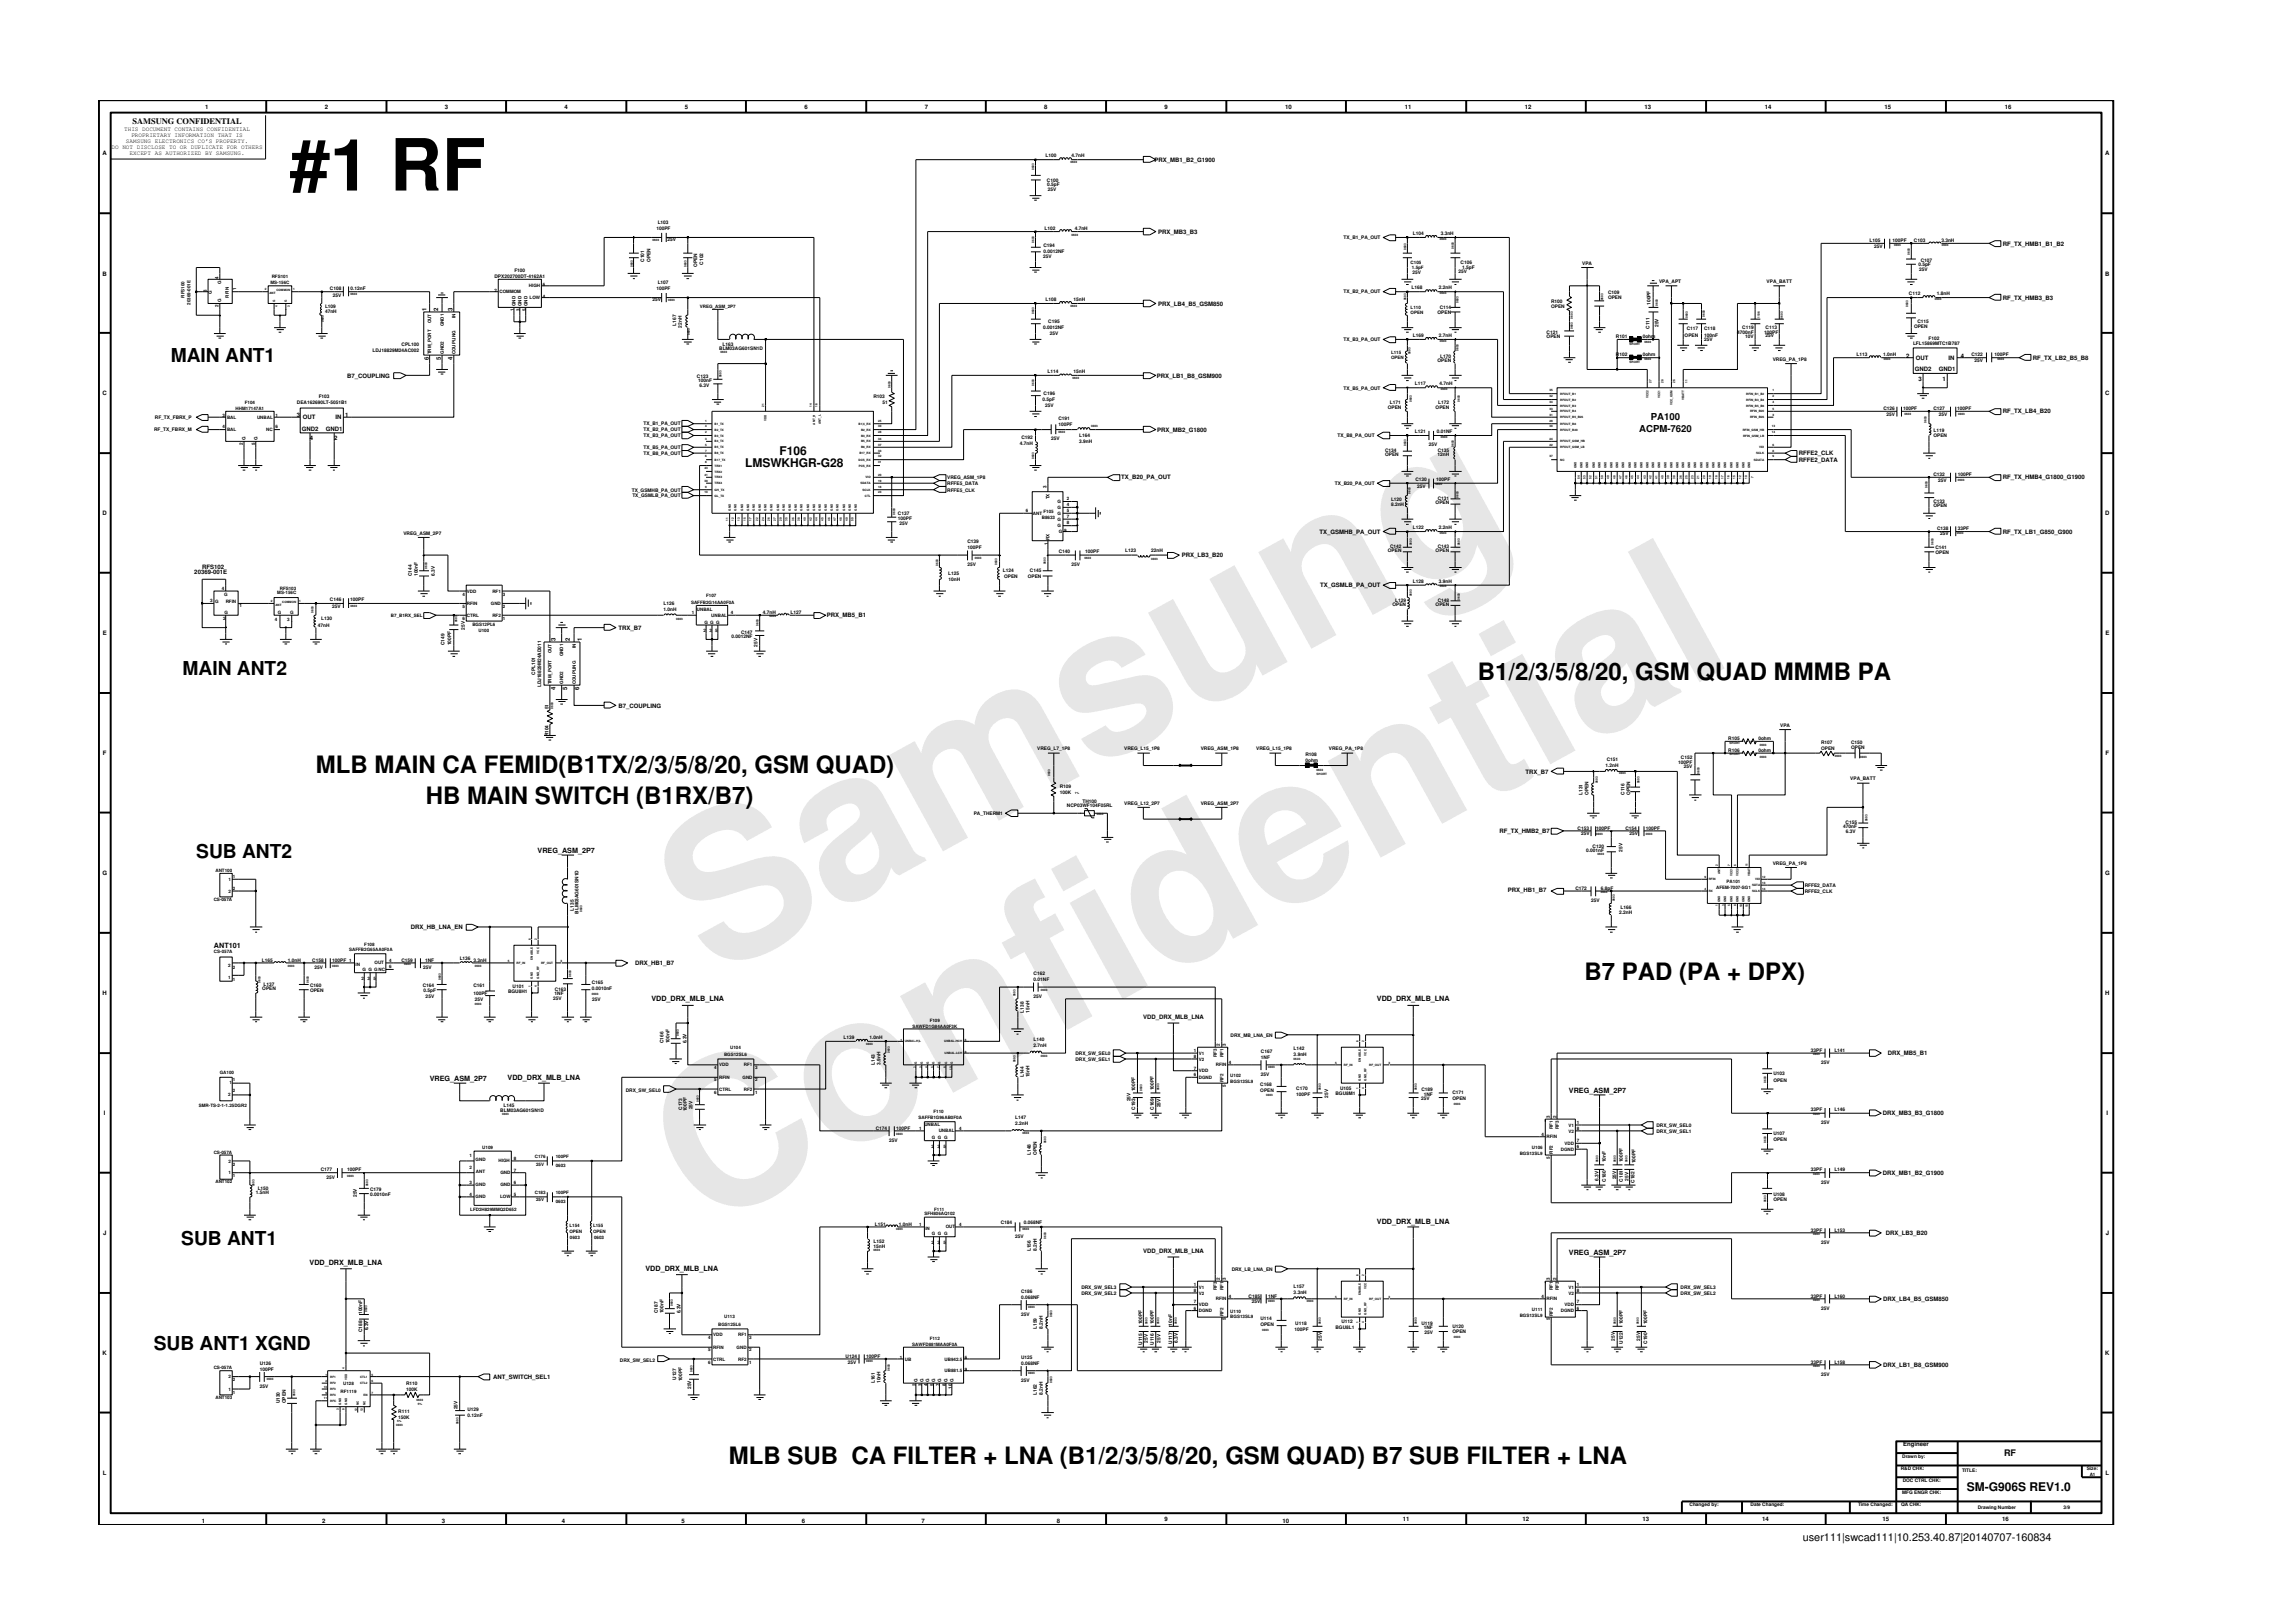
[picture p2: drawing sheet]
<svg xmlns="http://www.w3.org/2000/svg" width="297mm" height="210mm" viewBox="0 0 297 210" stroke-linecap="round" stroke-linejoin="round" font-family="sans-serif">
<defs><g id="words">
<g font-size="26.5" fill="#e6e6e6">
<text x="92.4" y="126.7" transform="rotate(-29 92.4 126.7)">Samsung</text>
<text x="91.1" y="159.4" transform="rotate(-29 91.1 159.4)">Confidential</text>
</g>
<text font-size="9.3" x="37.5" y="24.7">#1 RF</text>
<g font-size="3.1">
<text x="191.5" y="88.1">B1/2/3/5/8/20, GSM QUAD MMMB PA</text>
<text x="40.9" y="100.1">MLB MAIN CA FEMID(B1TX/2/3/5/8/20, GSM QUAD)</text>
<text x="55.1" y="104.2">HB MAIN SWITCH (B1RX/B7)</text>
<text x="205.3" y="126.9">B7 PAD (PA + DPX)</text>
<text x="94.4" y="189.6">MLB SUB CA FILTER + LNA (B1/2/3/5/8/20, GSM QUAD) B7 SUB FILTER + LNA</text>
</g>
<g font-size="2.5">
<text x="22.1" y="46.9">MAIN ANT1</text>
<text x="23.7" y="87.5">MAIN ANT2</text>
<text x="25.4" y="111.2">SUB ANT2</text>
<text x="23.5" y="161.3">SUB ANT1</text>
<text x="19.9" y="174.9">SUB ANT1 XGND</text>
</g>
<g font-size="1.6">
<text x="101" y="58.9">F106</text>
<text x="96.5" y="60.5">LMSWKHGR-G28</text>
<text x="254.8" y="193.2">SM-G906S REV1.0</text>
</g>
<text font-size="1.4" x="233.5" y="199.7">user111|swcad111|10.253.40.87|20140707-160834</text>
<g font-size="1.2">
<text x="212.3" y="55.9">ACPM-7620</text>
<text x="213.9" y="54.5">PA100</text>
<text x="259.6" y="188.7">RF</text>
</g>
<text font-size="1.1" x="17.2" y="16.1">SAMSUNG CONFIDENTIAL</text>
<g font-size=".9">
<text x="69.6" y="110.5">VREG_ASM_2P7</text>
<text x="27.7" y="122.8">ANT101</text>
<text x="84.4" y="129.7">VDD_DRX_MLB_LNA</text>
<text x="178.4" y="129.7">VDD_DRX_MLB_LNA</text>
<text x="55.7" y="140.1">VREG_ASM_2P7</text>
<text x="65.8" y="139.9">VDD_DRX_MLB_LNA</text>
<text x="203.2" y="141.6">VREG_ASM_2P7</text>
<text x="178.4" y="158.5">VDD_DRX_MLB_LNA</text>
<text x="40.1" y="163.9">VDD_DRX_MLB_LNA</text>
<text x="83.6" y="164.7">VDD_DRX_MLB_LNA</text>
<text x="203.2" y="162.6">VREG_ASM_2P7</text>
</g>
<g font-size=".8">
<text x="16.1" y="17">THIS DOCUMENT CONTAINS CONFIDENTIAL</text>
<text x="17" y="17.8">PROPRIETARY INFORMATION THAT IS</text>
<text x="26.6" y="14.1">1</text>
<text x="42.1" y="14.1">2</text>
<text x="57.6" y="14.1">3</text>
<text x="73.1" y="14.1">4</text>
<text x="88.7" y="14.1">5</text>
<text x="104.2" y="14.1">6</text>
<text x="119.8" y="14.1">7</text>
<text x="135.3" y="14.1">8</text>
<text x="150.9" y="14.1">9</text>
<text x="166.5" y="14.1">10</text>
<text x="182" y="14.1">11</text>
<text x="197.5" y="14.1">12</text>
<text x="213" y="14.1">13</text>
<text x="228.6" y="14.1">14</text>
<text x="244.1" y="14.1">15</text>
<text x="259.7" y="14.1">16</text>
<text x="13.3" y="20.1">A</text>
<text x="14.5" y="19.3">DO NOT DISCLOSE TO OR DUPLICATE FOR OTHERS</text>
<text x="16.3" y="18.5">SAMSUNG ELECTRONICS CO’S PROPERTY.</text>
<text x="16.8" y="20.1">EXCEPT AS AUTHORIZED BY SAMSUNG.</text>
<text x="149.6" y="21">PRX_MB1_B2_G1900</text>
<text x="272.7" y="20.1">A</text>
<text x="13.3" y="35.7">B</text>
<text x="150" y="30.3">PRX_MB3_B3</text>
<text x="259.4" y="31.8">RF_TX_HMB1_B1_B2</text>
<text x="272.7" y="35.7">B</text>
<text x="55.2" y="40.3" transform="rotate(-90 55.2 40.3)">1</text>
<text x="56.8" y="40.3" transform="rotate(-90 56.8 40.3)">2</text>
<text x="58.6" y="40.2" transform="rotate(-90 58.6 40.2)">3</text>
<text x="150" y="39.6">PRX_LB4_B5_GSM850</text>
<text x="259.4" y="38.8">RF_TX_HMB3_B3</text>
<text x="55.6" y="46.6" transform="rotate(-90 55.6 46.6)">6</text>
<text x="57.1" y="46.6" transform="rotate(-90 57.1 46.6)">5</text>
<text x="58.6" y="46.6" transform="rotate(-90 58.6 46.6)">4</text>
<text x="246.9" y="46.3">2</text>
<text x="248.2" y="46.6">OUT</text>
<text x="252.4" y="46.6">IN</text>
<text x="254" y="46.3">4</text>
<text x="263.3" y="46.6">RF_TX_LB2_B5_B8</text>
<text x="13.3" y="51.2">C</text>
<text x="45" y="48.9">B7_COUPLING</text>
<text x="149.9" y="48.9">PRX_LB1_B8_GSM900</text>
<text x="248" y="48">GND2</text>
<text x="248.5" y="49.3">3</text>
<text x="251.2" y="48">GND1</text>
<text x="251.6" y="49.3">1</text>
<text x="259.4" y="53.6">RF_TX_LB4_B20</text>
<text x="272.7" y="51.2">C</text>
<text x="38.5" y="54">3</text>
<text x="39.1" y="55.8">GND2</text>
<text x="39.2" y="54.3">OUT</text>
<text x="40.2" y="57">4</text>
<text x="42.2" y="55.8">GND1</text>
<text x="43.3" y="57">2</text>
<text x="43.4" y="54.3">IN</text>
<text x="44.7" y="54">1</text>
<text x="149.9" y="55.9">PRX_MB2_G1800</text>
<text x="233" y="59.8">RFFE2_DATA</text>
<text x="233" y="59">RFFE2_CLK</text>
<text x="145.2" y="62.1">TX_B20_PA_OUT</text>
<text x="259.4" y="62.1">RF_TX_HMB4_G1800_G1900</text>
<text x="13.3" y="66.8">D</text>
<text x="170.9" y="69.1">TX_GSMHB_PA_OUT</text>
<text x="259.4" y="69.1">RF_TX_LB1_G850_G900</text>
<text x="272.7" y="66.8">D</text>
<text x="25.2" y="74.4">20369-001E</text>
<text x="26.2" y="73.7">RFS102</text>
<text x="153.1" y="72.2">PRX_LB3_B20</text>
<text x="171" y="76.1">TX_GSMLB_PA_OUT</text>
<text x="13.3" y="82.3">E</text>
<text x="72" y="83" transform="rotate(-90 72 83)">3</text>
<text x="73.8" y="83.1" transform="rotate(-90 73.8 83.1)">2</text>
<text x="75.4" y="83.1" transform="rotate(-90 75.4 83.1)">1</text>
<text x="80.1" y="81.6">TRX_B7</text>
<text x="107.1" y="80">PRX_MB5_B1</text>
<text x="272.7" y="82.3">E</text>
<text x="72" y="89.4" transform="rotate(-90 72 89.4)">4</text>
<text x="73.5" y="89.4" transform="rotate(-90 73.5 89.4)">5</text>
<text x="75" y="89.4" transform="rotate(-90 75 89.4)">6</text>
<text x="80.1" y="91.7">B7_COUPLING</text>
<text x="13.3" y="97.8">F</text>
<text x="197.6" y="100.2">TRX_B7</text>
<text x="272.8" y="97.8">F</text>
<text x="194.3" y="107.9">RF_TX_HMB2_B7</text>
<text x="13.3" y="113.3">G</text>
<text x="272.7" y="113.3">G</text>
<text x="195.3" y="115.5">PRX_HB1_B7</text>
<text x="53.2" y="120.4">DRX_HB_LNA_EN</text>
<text x="82.3" y="125">DRX_HB1_B7</text>
<text x="13.3" y="128.9">H</text>
<text x="272.7" y="128.9">H</text>
<text x="148.1" y="132.1">VDD_DRX_MLB_LNA</text>
<text x="244.6" y="136.7">DRX_MB5_B1</text>
<text x="13.5" y="144.4">I</text>
<text x="243.9" y="144.5">DRX_MB3_B3_G1800</text>
<text x="272.9" y="144.4">I</text>
<text x="243.9" y="152.2">DRX_MB1_B2_G1900</text>
<text x="13.4" y="160">J</text>
<text x="244.3" y="160">DRX_LB3_B20</text>
<text x="272.8" y="160">J</text>
<text x="148.1" y="162.4">VDD_DRX_MLB_LNA</text>
<text x="244" y="168.5">DRX_LB4_B5_GSM850</text>
<text x="13.3" y="175.5">K</text>
<text x="63.9" y="178.6">ANT_SWITCH_SEL1</text>
<text x="244" y="177.1">DRX_LB1_B8_GSM900</text>
<text x="272.7" y="175.5">K</text>
<text x="13.3" y="191.1">L</text>
<text x="246.5" y="187.3">Engineer</text>
<text x="272.8" y="191.1">L</text>
<text x="26.1" y="197.3">1</text>
<text x="41.7" y="197.3">2</text>
<text x="57.2" y="197.3">3</text>
<text x="72.8" y="197.3">4</text>
<text x="88.3" y="197.3">5</text>
<text x="103.9" y="197.3">6</text>
<text x="119.4" y="197.3">7</text>
<text x="136.9" y="197.3">8</text>
<text x="150.9" y="197.1">9</text>
<text x="166.1" y="197.3">10</text>
<text x="181.7" y="197.1">11</text>
<text x="197.2" y="197.1">12</text>
<text x="212.8" y="197.1">13</text>
<text x="228.3" y="197.1">14</text>
<text x="243.9" y="197.1">15</text>
<text x="259.4" y="197.1">16</text>
</g>
<g font-size=".6">
<text x="135.4" y="20.4">L100</text>
<text x="135.6" y="23.6">C100</text>
<text x="138.8" y="20.4">4.7nH</text>
<text x="85" y="29.8">100PF</text>
<text x="85.2" y="29.1">L103</text>
<text x="135.3" y="29.8">L102</text>
<text x="135.6" y="24.2">0.5pF</text>
<text x="135.7" y="24.8">25V</text>
<text x="139.2" y="29.8">4.7nH</text>
<text x="66.6" y="35.2">F100</text>
<text x="83.4" y="33.9" transform="rotate(-90 83.4 33.9)">C101</text>
<text x="84.3" y="33.9" transform="rotate(-90 84.3 33.9)">OPEN</text>
<text x="86.5" y="31.2">25V</text>
<text x="90.3" y="34.6" transform="rotate(-90 90.3 34.6)">OPEN</text>
<text x="91.1" y="34.3" transform="rotate(-90 91.1 34.3)">C102</text>
<text x="135.2" y="33.5">25V</text>
<text x="135.2" y="32.8">0.0012NF</text>
<text x="135.2" y="32">C194</text>
<text x="174" y="31">TX_B1_PA_OUT</text>
<text x="182.7" y="34.2">C105</text>
<text x="182.9" y="34.8">1.5pF</text>
<text x="183" y="35.5">25V</text>
<text x="183" y="30.5">L104</text>
<text x="186.6" y="30.5">3.3nH</text>
<text x="188.9" y="35.4">25V</text>
<text x="189.2" y="34.2">C106</text>
<text x="189.4" y="34.8">1.5pF</text>
<text x="205" y="34.3">VPA</text>
<text x="242.2" y="31.4">L105</text>
<text x="242.8" y="32.1">25V</text>
<text x="245.2" y="31.4">100PF</text>
<text x="247.9" y="31.4">C103</text>
<text x="248.5" y="34.5">0.5pF</text>
<text x="248.6" y="35.1">25V</text>
<text x="248.8" y="33.9">C107</text>
<text x="251.5" y="31.4">3.3nH</text>
<text x="23.9" y="38.6" transform="rotate(-90 23.9 38.6)">RFS100</text>
<text x="24.7" y="39.5" transform="rotate(-90 24.7 39.5)">20369-001E</text>
<text x="26.8" y="37.8" transform="rotate(-90 26.8 37.8)">3</text>
<text x="27.5" y="38.1" transform="rotate(-90 27.5 38.1)">G</text>
<text x="28.3" y="39.8" transform="rotate(-90 28.3 39.8)">2</text>
<text x="28.3" y="36.1" transform="rotate(-90 28.3 36.1)">4</text>
<text x="28.6" y="39.1" transform="rotate(-90 28.6 39.1)">G</text>
<text x="28.6" y="36.8" transform="rotate(-90 28.6 36.8)">G</text>
<text x="29.7" y="38.6" transform="rotate(-90 29.7 38.6)">RFIN</text>
<text x="30.6" y="37.6" transform="rotate(-90 30.6 37.6)">1</text>
<text x="35" y="36.8">MS-156C</text>
<text x="35.2" y="36">RFS101</text>
<text x="42.1" y="39.9">L109</text>
<text x="42.1" y="40.5">47nH</text>
<text x="42.7" y="37.5">C108</text>
<text x="43.1" y="38.4">25V</text>
<text x="45.4" y="37.5">0.12nF</text>
<text x="55.9" y="41.9" transform="rotate(-90 55.9 41.9)">OUT</text>
<text x="59" y="41.3" transform="rotate(-90 59 41.3)">IN</text>
<text x="64.1" y="37.8">2</text>
<text x="64.1" y="36">DPX202700DT-4162A1</text>
<text x="64.7" y="38">COMMOM</text>
<text x="66.6" y="40.2" transform="rotate(-90 66.6 40.2)">1</text>
<text x="66.8" y="39.7" transform="rotate(-90 66.8 39.7)">GND</text>
<text x="67.3" y="40.2" transform="rotate(-90 67.3 40.2)">3</text>
<text x="67.5" y="39.7" transform="rotate(-90 67.5 39.7)">GND</text>
<text x="68.1" y="40.2" transform="rotate(-90 68.1 40.2)">5</text>
<text x="68.3" y="39.7" transform="rotate(-90 68.3 39.7)">GND</text>
<text x="68.5" y="37.2">HIGH</text>
<text x="68.6" y="38.8">LOW</text>
<text x="70.3" y="37">6</text>
<text x="70.3" y="38.6">4</text>
<text x="84.5" y="39">25V</text>
<text x="85" y="37.5">100PF</text>
<text x="85.2" y="36.8">L107</text>
<text x="90.7" y="39.9">VREG_ASM_2P7</text>
<text x="135.4" y="39">L108</text>
<text x="135.8" y="41.9">C195</text>
<text x="139.1" y="39">15nH</text>
<text x="174" y="38">TX_B2_PA_OUT</text>
<text x="182.7" y="40.7">OPEN</text>
<text x="182.7" y="40.1">L110</text>
<text x="182.8" y="37.5">L168</text>
<text x="186.2" y="40.7">OPEN</text>
<text x="186.4" y="37.5">2.2nH</text>
<text x="186.5" y="40.1">C114</text>
<text x="200.9" y="39.9">OPEN</text>
<text x="200.9" y="39.3">R100</text>
<text x="208.3" y="38.7">OPEN</text>
<text x="208.3" y="38.1">C109</text>
<text x="213.8" y="39.5" transform="rotate(-90 213.8 39.5)">100PF</text>
<text x="214.9" y="36.7">VPA_APT</text>
<text x="228.9" y="36.7">VPA_BATT</text>
<text x="247.3" y="38.2">C112</text>
<text x="248.4" y="41.9">C115</text>
<text x="250.9" y="38.2">1.8nH</text>
<text x="48.3" y="45.6">LDJ18829M24AC002</text>
<text x="52" y="44.8">CPL100</text>
<text x="55.9" y="45.9" transform="rotate(-90 55.9 45.9)">TRM_PORT</text>
<text x="57.5" y="45.8" transform="rotate(-90 57.5 45.8)">GND2</text>
<text x="57.5" y="42.3" transform="rotate(-90 57.5 42.3)">GND1</text>
<text x="59" y="45.9" transform="rotate(-90 59 45.9)">COUPLING</text>
<text x="87.6" y="42.2" transform="rotate(-90 87.6 42.2)">L167</text>
<text x="88.3" y="42.4" transform="rotate(-90 88.3 42.4)">22nH</text>
<text x="93.2" y="45.4">BLM03AG601SN1D</text>
<text x="93.6" y="44.8">L163</text>
<text x="135.1" y="42.6">0.0012NF</text>
<text x="136" y="43.4">25V</text>
<text x="174" y="44.2">TX_B3_PA_OUT</text>
<text x="180.2" y="45.9">L115</text>
<text x="180.2" y="46.5">OPEN</text>
<text x="183" y="43.7">L169</text>
<text x="186.2" y="46.9">OPEN</text>
<text x="186.4" y="43.7">2.7nH</text>
<text x="186.6" y="46.3">L170</text>
<text x="200.3" y="43.8">OPEN</text>
<text x="200.3" y="43.2">C121</text>
<text x="209.3" y="46.1">R102</text>
<text x="209.3" y="43.8">R101</text>
<text x="212.8" y="46.1">0ohm</text>
<text x="212.8" y="43.8">0ohm</text>
<text x="213.7" y="42.6" transform="rotate(-90 213.7 42.6)">C111</text>
<text x="214.9" y="42.4" transform="rotate(-90 214.9 42.4)">25V</text>
<text x="218.2" y="43.6">OPEN</text>
<text x="218.5" y="42.8">C117</text>
<text x="220.8" y="42.8">C118</text>
<text x="220.8" y="43.6">100nF</text>
<text x="220.8" y="44.1">25V</text>
<text x="225" y="43.2">4700nF</text>
<text x="225.7" y="42.6">C119</text>
<text x="226.1" y="43.8">10V</text>
<text x="228.5" y="43.2">100PF</text>
<text x="228.7" y="43.7">25V</text>
<text x="228.7" y="42.6">C113</text>
<text x="229.6" y="46.7">VREG_PA_1P8</text>
<text x="240.5" y="46.1">L113</text>
<text x="244" y="46.1">1.0nH</text>
<text x="247.8" y="44.7">LFL15869MTC1B787</text>
<text x="247.9" y="42.4">OPEN</text>
<text x="249.8" y="44">F102</text>
<text x="255.4" y="46.1">C122</text>
<text x="255.8" y="46.9">25V</text>
<text x="258.4" y="46.1">100PF</text>
<text x="28.8" y="54">3</text>
<text x="30.5" y="53.1">HHM17147A1</text>
<text x="31.7" y="52.4">F104</text>
<text x="35.7" y="54">1</text>
<text x="38.5" y="52.3">DEA162690LT-5051B1</text>
<text x="41.3" y="51.6">F103</text>
<text x="90.3" y="48.9">C123</text>
<text x="90.5" y="49.5">100nF</text>
<text x="90.6" y="50.1">6.3V</text>
<text x="113.1" y="51.6">R103</text>
<text x="114.3" y="52.4">51</text>
<text x="135.1" y="51.9">0.5pF</text>
<text x="135.2" y="51.2">C196</text>
<text x="135.4" y="52.7">25V</text>
<text x="135.7" y="48.3">L114</text>
<text x="139.1" y="48.3">15nH</text>
<text x="174" y="50.5">TX_B5_PA_OUT</text>
<text x="179.8" y="52.9">OPEN</text>
<text x="180" y="52.4">L171</text>
<text x="183.3" y="49.8">L117</text>
<text x="186" y="52.9">OPEN</text>
<text x="186.3" y="52.4">L172</text>
<text x="186.5" y="49.8">4.7nH</text>
<text x="244" y="53.1">C126</text>
<text x="244.4" y="53.9">25V</text>
<text x="246.5" y="53.1">100PF</text>
<text x="250.5" y="53.1">C127</text>
<text x="251.1" y="53.9">25V</text>
<text x="253.6" y="53.1">100PF</text>
<text x="20" y="55.9">RF_TX_FBRX_M</text>
<text x="20.1" y="54.3">RF_TX_FBRX_P</text>
<text x="28.8" y="55.5">4</text>
<text x="29.4" y="54.3">BAL</text>
<text x="29.4" y="55.9">BAL</text>
<text x="31.4" y="57.7" transform="rotate(-90 31.4 57.7)">2</text>
<text x="31.8" y="57" transform="rotate(-90 31.8 57)">G</text>
<text x="33" y="57.7" transform="rotate(-90 33 57.7)">5</text>
<text x="33.3" y="54.3">UNBAL</text>
<text x="33.3" y="57" transform="rotate(-90 33.3 57)">G</text>
<text x="34.5" y="55.9">NC</text>
<text x="35.7" y="55.5">6</text>
<text x="83.4" y="55.1">TX_B1_PA_OUT</text>
<text x="83.4" y="56.6">TX_B3_PA_OUT</text>
<text x="83.4" y="58.9">TX_B8_PA_OUT</text>
<text x="83.4" y="55.9">TX_B2_PA_OUT</text>
<text x="83.4" y="58.2">TX_B5_PA_OUT</text>
<text x="132.1" y="57.6">4.7nH</text>
<text x="132.3" y="56.9">C192</text>
<text x="136.2" y="57">25V</text>
<text x="137.1" y="54.5">C191</text>
<text x="137.1" y="55.2">100PF</text>
<text x="139.8" y="57.3">3.9nH</text>
<text x="139.8" y="56.6">L164</text>
<text x="173.3" y="56.6">TX_B8_PA_OUT</text>
<text x="179.4" y="58.5">C134</text>
<text x="179.4" y="59.1">OPEN</text>
<text x="183.3" y="56.1">L121</text>
<text x="185.1" y="57.8">25V</text>
<text x="186.1" y="56.1">0.01NF</text>
<text x="186.2" y="59.1">12nH</text>
<text x="186.2" y="58.5">C135</text>
<text x="250.5" y="56">L119</text>
<text x="250.5" y="56.6">OPEN</text>
<text x="81.8" y="63.7">TX_GSMHB_PA_OUT</text>
<text x="81.9" y="64.4">TX_GSMLB_PA_OUT</text>
<text x="122.7" y="63.7">RFFE5_CLK</text>
<text x="122.7" y="62.8">RFFE5_DATA</text>
<text x="122.7" y="62.1">VREG_ASM_1P8</text>
<text x="135.6" y="63.3" transform="rotate(-90 135.6 63.3)">3</text>
<text x="136" y="64.7" transform="rotate(-90 136 64.7)">TX</text>
<text x="137" y="65.2">G</text>
<text x="137" y="65.9">G</text>
<text x="138.2" y="64.8">2</text>
<text x="138.2" y="65.6">4</text>
<text x="172.9" y="62.8">TX_B20_PA_OUT</text>
<text x="180.2" y="65.6">8.2nH</text>
<text x="180.2" y="65">L120</text>
<text x="183.4" y="62.3">C130</text>
<text x="183.6" y="63.2">25V</text>
<text x="186" y="65.3">OPEN</text>
<text x="186" y="62.3">100PF</text>
<text x="186.2" y="64.8">C131</text>
<text x="250.5" y="61.7">C132</text>
<text x="250.5" y="65.7">OPEN</text>
<text x="250.5" y="65.1">C133</text>
<text x="251.1" y="62.4">25V</text>
<text x="253.6" y="61.7">100PF</text>
<text x="52.3" y="69.3">VREG_ASM_2P7</text>
<text x="116.3" y="67.4">100PF</text>
<text x="116.3" y="66.8">C137</text>
<text x="116.5" y="68">25V</text>
<text x="125.3" y="70.4">C139</text>
<text x="125.3" y="71.1">100PF</text>
<text x="132.9" y="66.3">6</text>
<text x="133.8" y="66.7">ANT</text>
<text x="135" y="67.3">B8633</text>
<text x="135.2" y="66.5">F105</text>
<text x="135.7" y="70.5" transform="rotate(-90 135.7 70.5)">1</text>
<text x="136" y="70" transform="rotate(-90 136 70)">RX</text>
<text x="137" y="66.7">G</text>
<text x="137" y="67.5">G</text>
<text x="137" y="68.3">G</text>
<text x="137.1" y="71.6">C140</text>
<text x="137.2" y="69.1">G</text>
<text x="137.9" y="68.9">9</text>
<text x="138.2" y="66.3">5</text>
<text x="138.2" y="67.2">7</text>
<text x="138.2" y="67.9">8</text>
<text x="140.6" y="71.6">100PF</text>
<text x="145.8" y="71.6">L123</text>
<text x="149.1" y="71.6">22nH</text>
<text x="179.8" y="71.6">OPEN</text>
<text x="180.1" y="71">C142</text>
<text x="183" y="68.6">L122</text>
<text x="186" y="71.6">OPEN</text>
<text x="186.2" y="71">C143</text>
<text x="186.4" y="68.6">2.2nH</text>
<text x="250.7" y="71.7">OPEN</text>
<text x="250.7" y="71.1">C141</text>
<text x="250.9" y="68.6">C138</text>
<text x="251.3" y="69.3">25V</text>
<text x="253.6" y="68.6">33PF</text>
<text x="28.7" y="76.4">4</text>
<text x="29" y="77.2">G</text>
<text x="35.9" y="77">MS-156C</text>
<text x="36.2" y="76.4">RFS103</text>
<text x="42.7" y="77.9">C146</text>
<text x="45.4" y="77.9">100PF</text>
<text x="53.4" y="74.6" transform="rotate(-90 53.4 74.6)">C144</text>
<text x="54.1" y="74.6" transform="rotate(-90 54.1 74.6)">100nF</text>
<text x="56.3" y="74.6" transform="rotate(-90 56.3 74.6)">6.3V</text>
<text x="59.9" y="77.2">4</text>
<text x="60.5" y="76.8">VDD</text>
<text x="63.8" y="76.8">RF1</text>
<text x="65.1" y="77.2">3</text>
<text x="91.5" y="77.4">F107</text>
<text x="122.8" y="74.5">L125</text>
<text x="122.9" y="75.2">10nH</text>
<text x="125.3" y="73.3">25V</text>
<text x="129.9" y="74.1">L124</text>
<text x="130.1" y="74.9">OPEN</text>
<text x="133.1" y="74.9">OPEN</text>
<text x="133.4" y="74.1">C145</text>
<text x="138.8" y="73.3">25V</text>
<text x="183" y="75.5">L128</text>
<text x="186.4" y="75.5">3.9nH</text>
<text x="27.2" y="78">3</text>
<text x="27.9" y="78.2">G</text>
<text x="28.9" y="80.3">2</text>
<text x="29.1" y="79.5">G</text>
<text x="29.2" y="78.2">RFIN</text>
<text x="31" y="78.6">1</text>
<text x="35.6" y="80.5">4</text>
<text x="36" y="79.5">G</text>
<text x="37.2" y="80.5">3</text>
<text x="37.6" y="79.5">G</text>
<text x="41.2" y="81.2">47nH</text>
<text x="41.6" y="80.3">L130</text>
<text x="43" y="78.8">25V</text>
<text x="50.6" y="79.9">B7_B1RX_SEL</text>
<text x="57.6" y="83.6" transform="rotate(-90 57.6 83.6)">C149</text>
<text x="58.4" y="83.6" transform="rotate(-90 58.4 83.6)">100PF</text>
<text x="59.9" y="78.8">5</text>
<text x="59.9" y="80.3">6</text>
<text x="60.2" y="81.6" transform="rotate(-90 60.2 81.6)">25V</text>
<text x="60.5" y="78.4">RFIN</text>
<text x="60.5" y="79.9">CTRL</text>
<text x="61.2" y="81.1">BGS12PL6</text>
<text x="62" y="81.8">U100</text>
<text x="63.6" y="78.4">GND</text>
<text x="63.8" y="79.9">RF2</text>
<text x="65.1" y="78.8">2</text>
<text x="65.1" y="80.3">1</text>
<text x="86" y="79.1">1.0nH</text>
<text x="86" y="78.3">L126</text>
<text x="89.5" y="78.2">SAFFB2G14AA0F0A</text>
<text x="89.6" y="79.5">1</text>
<text x="90.3" y="79.1">UNBAL</text>
<text x="91.1" y="81.9">2</text>
<text x="91.2" y="80.8">G G G</text>
<text x="91.9" y="81.9">3</text>
<text x="92.1" y="79.9">UNBAL</text>
<text x="92.7" y="81.9">5</text>
<text x="94.7" y="79.5">4</text>
<text x="94.8" y="82.7">0.0012NF</text>
<text x="96" y="82.1">C147</text>
<text x="98.1" y="83.8" transform="rotate(-90 98.1 83.8)">25V</text>
<text x="98.8" y="79.5">4.7nH</text>
<text x="102.4" y="79.5">L127</text>
<text x="180.4" y="78.5">OPEN</text>
<text x="180.7" y="78">L129</text>
<text x="186" y="78.5">OPEN</text>
<text x="186.2" y="78">C148</text>
<text x="69.3" y="87.4" transform="rotate(-90 69.3 87.4)">CPL101</text>
<text x="70.1" y="89" transform="rotate(-90 70.1 89)">LDJ18829M24AD011</text>
<text x="71.4" y="88.7" transform="rotate(-90 71.4 88.7)">TRM_PORT</text>
<text x="71.4" y="84.7" transform="rotate(-90 71.4 84.7)">OUT</text>
<text x="73" y="88.6" transform="rotate(-90 73 88.6)">GND2</text>
<text x="73" y="85" transform="rotate(-90 73 85)">GND1</text>
<text x="74.6" y="88.7" transform="rotate(-90 74.6 88.7)">COUPLING</text>
<text x="74.6" y="84" transform="rotate(-90 74.6 84)">IN</text>
<text x="71.1" y="95.4" transform="rotate(-90 71.1 95.4)">R104</text>
<text x="71.1" y="91.9" transform="rotate(-90 71.1 91.9)">51</text>
<text x="223.9" y="95.9">R105</text>
<text x="227.8" y="95.9">0ohm</text>
<text x="230.6" y="94.2">VPA</text>
<text x="134.4" y="97.2">VREG_L7_1P8</text>
<text x="145.6" y="97.2">VREG_L15_1P8</text>
<text x="155.5" y="97.2">VREG_ASM_1P8</text>
<text x="162.7" y="97.2">VREG_L15_1P8</text>
<text x="169.1" y="98.7">0ohm</text>
<text x="169.1" y="97.9">R108</text>
<text x="172.1" y="97.2">VREG_PA_1P8</text>
<text x="208" y="99.3">1.2nH</text>
<text x="208.1" y="98.6">C151</text>
<text x="217.4" y="98.9">100PF</text>
<text x="217.7" y="98.3">C152</text>
<text x="218.1" y="99.5">25V</text>
<text x="223.9" y="97.4">R106</text>
<text x="227.8" y="97.4">0ohm</text>
<text x="235.9" y="97.1">OPEN</text>
<text x="235.9" y="96.4">R107</text>
<text x="239.7" y="101.1">VPA_BATT</text>
<text x="239.8" y="97">OPEN</text>
<text x="239.8" y="96.4">C150</text>
<text x="126.1" y="105.6">PA_THERM1</text>
<text x="137.3" y="102.8">100K</text>
<text x="137.3" y="102.1">R109</text>
<text x="138.2" y="104.6">NCP03WF104F05RL</text>
<text x="140.2" y="104">TH100</text>
<text x="145.6" y="104.2">VREG_L12_2P7</text>
<text x="155.5" y="104.2">VREG_ASM_2P7</text>
<text x="204.4" y="107.5">C153</text>
<text x="205" y="103" transform="rotate(-90 205 103)">L131</text>
<text x="205.8" y="103" transform="rotate(-90 205.8 103)">OPEN</text>
<text x="206.8" y="107.5">100PF</text>
<text x="210.4" y="103" transform="rotate(-90 210.4 103)">C116</text>
<text x="210.5" y="107.5">C154</text>
<text x="211.2" y="103" transform="rotate(-90 211.2 103)">OPEN</text>
<text x="213.2" y="107.5">100PF</text>
<text x="238.8" y="107.3">470nF</text>
<text x="239.1" y="106.7">C155</text>
<text x="239.1" y="107.9">6.3V</text>
<text x="27.9" y="113">ANT100</text>
<text x="30.2" y="113.7">1</text>
<text x="204.8" y="108.2">25V</text>
<text x="205.5" y="110.4">0.001nF</text>
<text x="206.3" y="109.8">C120</text>
<text x="210.2" y="110.3" transform="rotate(-90 210.2 110.3)">25V</text>
<text x="211.1" y="108.2">25V</text>
<text x="229.6" y="112">VREG_PA_1P8</text>
<text x="27.7" y="116.8">CS-057A</text>
<text x="29.6" y="114.1">1</text>
<text x="29.6" y="115.6">2</text>
<text x="30.2" y="115.3">2</text>
<text x="74.3" y="118" transform="rotate(-90 74.3 118)">L135</text>
<text x="74.9" y="118.4" transform="rotate(-90 74.9 118.4)">BLM03AG601SN1D</text>
<text x="204.1" y="115.3">C172</text>
<text x="206.1" y="116.9">25V</text>
<text x="207.4" y="115.3">6.8pF</text>
<text x="209.7" y="118.4">2.2nH</text>
<text x="209.9" y="117.8">L166</text>
<text x="222.3" y="115.2">AFEM-7007-SG1</text>
<text x="223.7" y="114.3">PA101</text>
<text x="233.8" y="114.9">RFFE2_DATA</text>
<text x="233.8" y="115.7">RFFE2_CLK</text>
<text x="27.7" y="123.5">CS-057A</text>
<text x="29.6" y="125.3">2</text>
<text x="30.2" y="125.6">2</text>
<text x="33.9" y="124.6">L165</text>
<text x="37.3" y="124.6">1.0nH</text>
<text x="40.5" y="124.6">C158</text>
<text x="40.8" y="125.6">25V</text>
<text x="43" y="124.6">100PF 1</text>
<text x="45.2" y="123.3">SAFFB2G65AA0F0A</text>
<text x="46" y="125.1">IN</text>
<text x="47" y="125.8">G G G NC</text>
<text x="47.2" y="122.5">F108</text>
<text x="48.5" y="124.9">OUT</text>
<text x="50.4" y="125.4">6</text>
<text x="50.4" y="124.6">4</text>
<text x="52" y="124.6">C159</text>
<text x="54.8" y="125.6">25V</text>
<text x="55.1" y="124.6">1NF</text>
<text x="59.5" y="124.4">L136</text>
<text x="61.3" y="124.6">3.3nH</text>
<text x="29.6" y="126.8">1</text>
<text x="30.2" y="127.1">1</text>
<text x="34" y="128.3">OPEN</text>
<text x="34.1" y="127.7">L137</text>
<text x="40.2" y="128.5">OPEN</text>
<text x="40.2" y="127.9">C160</text>
<text x="46.8" y="126.9">2</text>
<text x="47.6" y="126.9">3</text>
<text x="48.4" y="126.9">5</text>
<text x="54.8" y="127.9">C164</text>
<text x="54.9" y="128.5">0.5pF</text>
<text x="55.1" y="129.2">25V</text>
<text x="61.3" y="127.9">C161</text>
<text x="61.3" y="128.9">100PF</text>
<text x="61.5" y="129.7">25V</text>
<text x="65.8" y="128.7">BGU8H1</text>
<text x="66.4" y="127.9">U101</text>
<text x="71.7" y="129.5">25V</text>
<text x="71.8" y="128.9">1NF</text>
<text x="71.9" y="128.3">C163</text>
<text x="76.7" y="128.3">0.0010nF</text>
<text x="76.7" y="127.5">C165</text>
<text x="76.7" y="129.7">25V</text>
<text x="132.6" y="131.2" transform="rotate(-90 132.6 131.2)">L138</text>
<text x="133.4" y="131.2" transform="rotate(-90 133.4 131.2)">15nH</text>
<text x="133.9" y="129.3">25V</text>
<text x="133.9" y="127.1">0.01NF</text>
<text x="133.9" y="126.4">C162</text>
<text x="86" y="135.2" transform="rotate(-90 86 135.2)">C166</text>
<text x="86.7" y="135.2" transform="rotate(-90 86.7 135.2)">100nF</text>
<text x="88.9" y="135.2" transform="rotate(-90 88.9 135.2)">6.3V</text>
<text x="93.8" y="136.8">BGS12SL6</text>
<text x="94.6" y="135.8">U104</text>
<text x="109.3" y="134.6">L139</text>
<text x="112.6" y="134.6">1.0nH</text>
<text x="113.3" y="138" transform="rotate(-90 113.3 138)">L143</text>
<text x="114.1" y="138" transform="rotate(-90 114.1 138)">3.9nH</text>
<text x="118.2" y="133.1">SAWFD1G84AA0F3K</text>
<text x="120.4" y="132.4">F109</text>
<text x="133.9" y="135.7">2.7nH</text>
<text x="133.9" y="134.9">L140</text>
<text x="139.3" y="136.7">DRX_SW_SEL0</text>
<text x="139.3" y="137.4">DRX_SW_SEL1</text>
<text x="154.6" y="137">8</text>
<text x="154.6" y="136.3">1</text>
<text x="155.3" y="137.4">V2</text>
<text x="155.3" y="136.6">V1</text>
<text x="157.6" y="136.9" transform="rotate(-90 157.6 136.9)">RF3</text>
<text x="158" y="135.5" transform="rotate(-90 158 135.5)">2</text>
<text x="158.5" y="136.9" transform="rotate(-90 158.5 136.9)">RF1</text>
<text x="158.8" y="135.5" transform="rotate(-90 158.8 135.5)">3</text>
<text x="159.2" y="137.8">4</text>
<text x="159.4" y="134.3">DRX_MB_LNA_EN</text>
<text x="163.4" y="137.2">1NF</text>
<text x="163.4" y="136.4">C167</text>
<text x="167.6" y="136">L142</text>
<text x="167.6" y="136.8">3.9nH</text>
<text x="234.6" y="136.3">33PF</text>
<text x="235.9" y="137.8">25V</text>
<text x="237.6" y="136.3">L141</text>
<text x="25.8" y="143.5">SMR-TS-2-1-1.25DGR2</text>
<text x="28.5" y="139.1">GA100</text>
<text x="29.6" y="142">2</text>
<text x="29.7" y="140.4">1</text>
<text x="30.2" y="140">1</text>
<text x="30.2" y="141.5">2</text>
<text x="65.2" y="143.4">L145</text>
<text x="81.1" y="141.5">DRX_SW_SEL0</text>
<text x="88.4" y="143.8" transform="rotate(-90 88.4 143.8)">C173</text>
<text x="89" y="144" transform="rotate(-90 89 144)">100PF</text>
<text x="89.7" y="143.7" transform="rotate(-90 89.7 143.7)">25V</text>
<text x="92.5" y="140.1">5</text>
<text x="92.5" y="138.5">4</text>
<text x="92.5" y="141.7">6</text>
<text x="93.2" y="139.8">RFIN</text>
<text x="93.2" y="138.2">VDD</text>
<text x="93.2" y="141.3">CTRL</text>
<text x="96.2" y="139.8">GND</text>
<text x="96.4" y="138.2">RF1</text>
<text x="96.4" y="141.3">RF2</text>
<text x="97.8" y="138.5">3</text>
<text x="97.8" y="141.7">1</text>
<text x="97.8" y="140.1">2</text>
<text x="132.6" y="139.6" transform="rotate(-90 132.6 139.6)">L144</text>
<text x="133.4" y="139.6" transform="rotate(-90 133.4 139.6)">15nH</text>
<text x="146.5" y="142.7" transform="rotate(-90 146.5 142.7)">25V</text>
<text x="147" y="143.8" transform="rotate(-90 147 143.8)">C193</text>
<text x="147" y="141.4" transform="rotate(-90 147 141.4)">100PF</text>
<text x="149.5" y="143.8" transform="rotate(-90 149.5 143.8)">C169</text>
<text x="149.5" y="141.3" transform="rotate(-90 149.5 141.3)">100PF</text>
<text x="150.3" y="143.5" transform="rotate(-90 150.3 143.5)">25V</text>
<text x="154.6" y="139.4">6</text>
<text x="154.6" y="138.6">7</text>
<text x="155.3" y="139.8">DGND</text>
<text x="155.3" y="138.9">VDD</text>
<text x="157.5" y="138.2">RFIN</text>
<text x="158.5" y="140.2" transform="rotate(-90 158.5 140.2)">RF2</text>
<text x="158.8" y="140.8" transform="rotate(-90 158.8 140.8)">5</text>
<text x="159.4" y="139.6">U102</text>
<text x="159.4" y="140.3">BGS13SL9</text>
<text x="163.3" y="140.7">C168</text>
<text x="163.3" y="141.5">OPEN</text>
<text x="163.4" y="139.4">25V</text>
<text x="167.9" y="141.3">C170</text>
<text x="167.9" y="142">100PF</text>
<text x="172.1" y="142.2" transform="rotate(-90 172.1 142.2)">25V</text>
<text x="173" y="141.9">BGU8M1</text>
<text x="173.6" y="141.1">U105</text>
<text x="184.1" y="142.5">25V</text>
<text x="184.1" y="141.4">C189</text>
<text x="184.4" y="142">1NF</text>
<text x="188.2" y="142.4">OPEN</text>
<text x="188.2" y="141.7">C171</text>
<text x="229.7" y="140.2">OPEN</text>
<text x="229.7" y="139.3">U103</text>
<text x="234.6" y="144">33PF</text>
<text x="237.6" y="144">L146</text>
<text x="27.7" y="149.5">CS-057A</text>
<text x="60.8" y="149.9">1</text>
<text x="62.5" y="148.8">U109</text>
<text x="64.8" y="144">BLM03AG601SN1D</text>
<text x="113.4" y="146.3">C174</text>
<text x="115.2" y="147.9">25V</text>
<text x="116.1" y="146.3">100PF</text>
<text x="119" y="145">SAFFB1G96AB0F0A</text>
<text x="119.1" y="146.3">1</text>
<text x="119.7" y="145.9">UNBAL</text>
<text x="120.7" y="148.7">2</text>
<text x="120.7" y="147.6">G G G</text>
<text x="120.9" y="144.2">F110</text>
<text x="121.4" y="148.7">3</text>
<text x="121.6" y="146.7">UNBAL</text>
<text x="122.2" y="148.7">5</text>
<text x="124.2" y="146.3">4</text>
<text x="131.5" y="145">L147</text>
<text x="131.5" y="145.7">2.2nH</text>
<text x="133.5" y="149.6" transform="rotate(-90 133.5 149.6)">L148</text>
<text x="134.3" y="149.6" transform="rotate(-90 134.3 149.6)">OPEN</text>
<text x="196.9" y="149.6">BGS13SL9</text>
<text x="198.4" y="148.9">U106</text>
<text x="199.7" y="147.2">4</text>
<text x="200.3" y="147.5">RFIN</text>
<text x="200.8" y="144.8" transform="rotate(-90 200.8 144.8)">3</text>
<text x="201.2" y="149.5" transform="rotate(-90 201.2 149.5)">RF2</text>
<text x="201.2" y="146.2" transform="rotate(-90 201.2 146.2)">RF1</text>
<text x="201.6" y="144.8" transform="rotate(-90 201.6 144.8)">2</text>
<text x="201.9" y="146.2" transform="rotate(-90 201.9 146.2)">RF3</text>
<text x="202.2" y="149.1">DGND</text>
<text x="202.7" y="148.3">VDD</text>
<text x="203.2" y="146">V1</text>
<text x="203.2" y="146.7">V2</text>
<text x="204.2" y="145.6">1</text>
<text x="204.2" y="148.7">6</text>
<text x="204.2" y="147.9">7</text>
<text x="204.2" y="146.3">8</text>
<text x="214.6" y="146.7">DRX_SW_SEL1</text>
<text x="214.6" y="146">DRX_SW_SEL0</text>
<text x="229.7" y="147.1">U107</text>
<text x="229.7" y="147.9">OPEN</text>
<text x="235.9" y="145.6">25V</text>
<text x="27.9" y="153.3">ANT102</text>
<text x="29.6" y="152.1">1</text>
<text x="29.6" y="150.6">2</text>
<text x="30.2" y="152.5">1</text>
<text x="30.2" y="151">2</text>
<text x="33.1" y="154.7">1.5nH</text>
<text x="33.4" y="154.1">L150</text>
<text x="41.6" y="151.8">C177</text>
<text x="42.3" y="152.8">25V</text>
<text x="45" y="151.8">100PF</text>
<text x="46.2" y="155.1" transform="rotate(-90 46.2 155.1)">25V</text>
<text x="47.9" y="154.3">C179</text>
<text x="47.9" y="154.9">0.0010nF</text>
<text x="60.8" y="153.4">3</text>
<text x="60.8" y="151.4">2</text>
<text x="60.8" y="154.9">4</text>
<text x="61.6" y="153.7">GND</text>
<text x="61.6" y="150.4">GND</text>
<text x="61.6" y="155.2">GND</text>
<text x="61.7" y="151.9">ANT</text>
<text x="64.6" y="150.6">HIGH</text>
<text x="64.8" y="155.2">LOW</text>
<text x="64.8" y="153.7">GND</text>
<text x="64.8" y="152.1">GND</text>
<text x="66.6" y="153.4">6</text>
<text x="66.6" y="151.8">7</text>
<text x="66.6" y="150.2">8</text>
<text x="66.6" y="154.9">5</text>
<text x="69.3" y="154.7">C183</text>
<text x="69.3" y="150.1">C176</text>
<text x="69.5" y="155.6">25V</text>
<text x="69.5" y="151">25V</text>
<text x="72" y="154.7">100PF</text>
<text x="72" y="155.8">0603</text>
<text x="72" y="151.2">0603</text>
<text x="72" y="150.1">100PF</text>
<text x="200.8" y="150.1" transform="rotate(-90 200.8 150.1)">5</text>
<text x="207.1" y="152.9" transform="rotate(-90 207.1 152.9)">6.3V</text>
<text x="208" y="153.1" transform="rotate(-90 208 153.1)">C180</text>
<text x="208" y="150.6" transform="rotate(-90 208 150.6)">10nF</text>
<text x="209.4" y="152.8" transform="rotate(-90 209.4 152.8)">25V</text>
<text x="210.2" y="153.1" transform="rotate(-90 210.2 153.1)">C181</text>
<text x="210.2" y="150.6" transform="rotate(-90 210.2 150.6)">100PF</text>
<text x="211" y="152.9" transform="rotate(-90 211 152.9)">25V</text>
<text x="211.7" y="153.2" transform="rotate(-90 211.7 153.2)">C182</text>
<text x="211.9" y="150.7" transform="rotate(-90 211.9 150.7)">100PF</text>
<text x="229.7" y="155.6">OPEN</text>
<text x="229.7" y="154.9">U108</text>
<text x="234.6" y="151.8">33PF</text>
<text x="235.9" y="153.4">25V</text>
<text x="237.6" y="151.8">L149</text>
<text x="60.9" y="156.9">LFD2H829MMQ2D652</text>
<text x="73.8" y="158.9">L154</text>
<text x="73.8" y="159.7">OPEN</text>
<text x="73.8" y="160.5">0603</text>
<text x="76.8" y="159.7">OPEN</text>
<text x="76.8" y="158.9">L155</text>
<text x="77" y="160.5">0603</text>
<text x="113.1" y="161.1">L152</text>
<text x="113.1" y="161.7">15nH</text>
<text x="113.3" y="158.8">L151</text>
<text x="116.4" y="158.8">1.0nH</text>
<text x="119.1" y="158.8">1</text>
<text x="119.7" y="157.4">SFH806AQ102</text>
<text x="119.9" y="159.3">IN</text>
<text x="120.7" y="161.1">2</text>
<text x="120.7" y="160">G G G</text>
<text x="121" y="156.9">F111</text>
<text x="121.4" y="161.1">3</text>
<text x="122.2" y="161.1">5</text>
<text x="122.5" y="159.1">OUT</text>
<text x="124.2" y="158.8">4</text>
<text x="129.7" y="158.5">C184</text>
<text x="131.5" y="160.4">25V</text>
<text x="132.6" y="158.5">0.068NF</text>
<text x="234.6" y="159.5">33PF</text>
<text x="235.9" y="161.1">25V</text>
<text x="237.6" y="159.5">L153</text>
<text x="132.3" y="167.5">C186</text>
<text x="133.5" y="162.1" transform="rotate(-90 133.5 162.1)">L156</text>
<text x="134.3" y="162.1" transform="rotate(-90 134.3 162.1)">8.2nH</text>
<text x="140.1" y="167.7">DRX_SW_SEL2</text>
<text x="140.1" y="167">DRX_SW_SEL3</text>
<text x="154.6" y="167.3">8</text>
<text x="154.6" y="166.6">1</text>
<text x="155.3" y="167.7">V2</text>
<text x="155.3" y="166.9">V1</text>
<text x="157.6" y="167.2" transform="rotate(-90 157.6 167.2)">RF3</text>
<text x="158" y="165.8" transform="rotate(-90 158 165.8)">2</text>
<text x="158.5" y="167.2" transform="rotate(-90 158.5 167.2)">RF1</text>
<text x="158.8" y="165.8" transform="rotate(-90 158.8 165.8)">3</text>
<text x="159.6" y="164.6">DRX_LB_LNA_EN</text>
<text x="167.6" y="167.7">3.3nH</text>
<text x="167.6" y="166.9">L157</text>
<text x="200.8" y="165.8" transform="rotate(-90 200.8 165.8)">3</text>
<text x="201.2" y="167.2" transform="rotate(-90 201.2 167.2)">RF1</text>
<text x="201.6" y="165.8" transform="rotate(-90 201.6 165.8)">2</text>
<text x="201.9" y="167.2" transform="rotate(-90 201.9 167.2)">RF3</text>
<text x="203.2" y="167.7">V2</text>
<text x="203.2" y="166.9">V1</text>
<text x="204.2" y="167.3">8</text>
<text x="204.2" y="166.6">1</text>
<text x="217.7" y="167">DRX_SW_SEL3</text>
<text x="217.7" y="167.7">DRX_SW_SEL2</text>
<text x="46.9" y="172.6" transform="rotate(-90 46.9 172.6)">C188</text>
<text x="46.9" y="170.2" transform="rotate(-90 46.9 170.2)">100nF</text>
<text x="47.7" y="172.3" transform="rotate(-90 47.7 172.3)">6.3V</text>
<text x="85.2" y="170.1" transform="rotate(-90 85.2 170.1)">C187</text>
<text x="86" y="170.1" transform="rotate(-90 86 170.1)">100nF</text>
<text x="88.2" y="170.1" transform="rotate(-90 88.2 170.1)">6.3V</text>
<text x="91.7" y="173.5">4</text>
<text x="92.4" y="173.1">VDD</text>
<text x="93" y="171.8">BGS12SL6</text>
<text x="93.8" y="170.8">U113</text>
<text x="95.6" y="173.1">RF1</text>
<text x="97.1" y="173.5">3</text>
<text x="120.4" y="173.6">F112</text>
<text x="132.3" y="170.5">25V</text>
<text x="132.3" y="168.3">0.068NF</text>
<text x="134.3" y="172.2" transform="rotate(-90 134.3 172.2)">L159</text>
<text x="135.1" y="172.2" transform="rotate(-90 135.1 172.2)">8.2nH</text>
<text x="147.9" y="171.6" transform="rotate(-90 147.9 171.6)">100PF</text>
<text x="148.7" y="173.9" transform="rotate(-90 148.7 173.9)">25V</text>
<text x="149.5" y="171.6" transform="rotate(-90 149.5 171.6)">100PF</text>
<text x="150.3" y="173.9" transform="rotate(-90 150.3 173.9)">25V</text>
<text x="151.8" y="171.7" transform="rotate(-90 151.8 171.7)">10nF</text>
<text x="152.6" y="173.9" transform="rotate(-90 152.6 173.9)">6.3V</text>
<text x="154.6" y="168.9">7</text>
<text x="154.6" y="169.7">6</text>
<text x="155.3" y="169.2">VDD</text>
<text x="155.3" y="170">DGND</text>
<text x="157.5" y="168.5">RFIN</text>
<text x="158.5" y="170.5" transform="rotate(-90 158.5 170.5)">RF2</text>
<text x="158.8" y="171" transform="rotate(-90 158.8 171)">5</text>
<text x="159.2" y="168.1">4</text>
<text x="159.4" y="170">U110</text>
<text x="159.4" y="170.8">BGS13SL9</text>
<text x="161.7" y="168.1">C185</text>
<text x="162.2" y="168.9">25V</text>
<text x="163.3" y="171">U114</text>
<text x="163.3" y="171.7">OPEN</text>
<text x="164.3" y="168.1">1NF</text>
<text x="167.7" y="172.4">100PF</text>
<text x="167.8" y="171.7">U118</text>
<text x="171.2" y="173.7" transform="rotate(-90 171.2 173.7)">25V</text>
<text x="173" y="172.2">BGU8L1</text>
<text x="173.8" y="171.5">U112</text>
<text x="184.1" y="171.7">U119</text>
<text x="184.4" y="172.2">1NF</text>
<text x="184.5" y="172.8">25V</text>
<text x="188.2" y="172">U120</text>
<text x="188.2" y="172.7">OPEN</text>
<text x="196.9" y="170.6">BGS13SL9</text>
<text x="198.4" y="169.8">U111</text>
<text x="199.7" y="168.1">4</text>
<text x="200.3" y="168.5">RFIN</text>
<text x="200.8" y="171" transform="rotate(-90 200.8 171)">5</text>
<text x="201.2" y="170.5" transform="rotate(-90 201.2 170.5)">RF2</text>
<text x="202.2" y="170">DGND</text>
<text x="202.7" y="169.2">VDD</text>
<text x="204.2" y="169.7">6</text>
<text x="204.2" y="168.9">7</text>
<text x="209.2" y="173.7" transform="rotate(-90 209.2 173.7)">25V</text>
<text x="210.2" y="171.6" transform="rotate(-90 210.2 171.6)">100PF</text>
<text x="212.5" y="173.7" transform="rotate(-90 212.5 173.7)">25V</text>
<text x="213.4" y="171.6" transform="rotate(-90 213.4 171.6)">100PF</text>
<text x="234.6" y="168.1">33PF</text>
<text x="235.9" y="169.7">25V</text>
<text x="237.6" y="168.1">L160</text>
<text x="27.7" y="177.4">CS-057A</text>
<text x="29.6" y="178.5">2</text>
<text x="30.2" y="178.9">2</text>
<text x="33.6" y="176.8">U126</text>
<text x="33.6" y="177.6">100PF</text>
<text x="33.6" y="179.8">25V</text>
<text x="44.5" y="179.5">U128</text>
<text x="52.6" y="179.4">R110</text>
<text x="80.3" y="176.4">DRX_SW_SEL2</text>
<text x="87.6" y="178.8" transform="rotate(-90 87.6 178.8)">U127</text>
<text x="88.4" y="178.9" transform="rotate(-90 88.4 178.9)">100PF</text>
<text x="89.6" y="179.9" transform="rotate(-90 89.6 179.9)">25V</text>
<text x="91.7" y="175">5</text>
<text x="91.7" y="176.6">6</text>
<text x="92.4" y="174.7">RFIN</text>
<text x="92.4" y="176.3">CTRL</text>
<text x="95.4" y="174.7">GND</text>
<text x="95.6" y="176.3">RF2</text>
<text x="97.1" y="176.6">1</text>
<text x="97.1" y="175">2</text>
<text x="109.5" y="175.9">U124</text>
<text x="109.8" y="176.6">25V</text>
<text x="112.2" y="175.9">100PF</text>
<text x="113.3" y="179.2" transform="rotate(-90 113.3 179.2)">L161</text>
<text x="114.1" y="179.2" transform="rotate(-90 114.1 179.2)">10nH</text>
<text x="116.5" y="176.1">1</text>
<text x="117.2" y="176.3">UB</text>
<text x="118.2" y="174.4">SAWFD881MAA0F0A</text>
<text x="118.6" y="179.6" transform="rotate(-90 118.6 179.6)">2</text>
<text x="118.9" y="179" transform="rotate(-90 118.9 179)">G</text>
<text x="119.4" y="179.6" transform="rotate(-90 119.4 179.6)">3</text>
<text x="119.6" y="179" transform="rotate(-90 119.6 179)">G</text>
<text x="120.2" y="179.6" transform="rotate(-90 120.2 179.6)">4</text>
<text x="120.4" y="179" transform="rotate(-90 120.4 179)">G</text>
<text x="120.9" y="179.6" transform="rotate(-90 120.9 179.6)">5</text>
<text x="121.1" y="179" transform="rotate(-90 121.1 179)">G</text>
<text x="121.7" y="179.6" transform="rotate(-90 121.7 179.6)">7</text>
<text x="121.9" y="179" transform="rotate(-90 121.9 179)">G</text>
<text x="122.4" y="177.8">UB881.5</text>
<text x="122.4" y="176.3">UB942.5</text>
<text x="122.5" y="179.6" transform="rotate(-90 122.5 179.6)">8</text>
<text x="122.8" y="179" transform="rotate(-90 122.8 179)">G</text>
<text x="123.3" y="179.9" transform="rotate(-90 123.3 179.9)">10</text>
<text x="123.5" y="179" transform="rotate(-90 123.5 179)">G</text>
<text x="125" y="177.6">9</text>
<text x="125" y="176.1">6</text>
<text x="132.3" y="176.1">U125</text>
<text x="132.3" y="176.8">0.068NF</text>
<text x="132.3" y="179">25V</text>
<text x="147.9" y="174.2" transform="rotate(-90 147.9 174.2)">U115</text>
<text x="149.5" y="174.2" transform="rotate(-90 149.5 174.2)">U116</text>
<text x="151.8" y="174.1" transform="rotate(-90 151.8 174.1)">U117</text>
<text x="210.2" y="174.1" transform="rotate(-90 210.2 174.1)">U122</text>
<text x="213.4" y="174.1" transform="rotate(-90 213.4 174.1)">C190</text>
<text x="234.6" y="176.6">33PF</text>
<text x="235.9" y="178.3">25V</text>
<text x="237.6" y="176.6">L158</text>
<text x="27.9" y="181.3">ANT103</text>
<text x="29.6" y="180.2">1</text>
<text x="30.2" y="180.5">1</text>
<text x="36.3" y="181.8" transform="rotate(-90 36.3 181.8)">U130</text>
<text x="37" y="181.8" transform="rotate(-90 37 181.8)">OPEN</text>
<text x="44.1" y="180.4">RF1119</text>
<text x="51.6" y="183">R111</text>
<text x="51.6" y="183.8">150K</text>
<text x="52.6" y="180.2">100K</text>
<text x="59.2" y="182.6" transform="rotate(-90 59.2 182.6)">25V</text>
<text x="60.6" y="182.8">U129</text>
<text x="60.6" y="183.6">0.12nF</text>
<text x="134.3" y="180.7" transform="rotate(-90 134.3 180.7)">L162</text>
<text x="135.1" y="180.7" transform="rotate(-90 135.1 180.7)">8.2nH</text>
<text x="246.2" y="190.4">R&amp;D CHK:</text>
<text x="246.4" y="188.9">Drawn by:</text>
<text x="254.2" y="190.7">TITLE:</text>
<text x="270.3" y="190.4">Size:</text>
<text x="270.7" y="191.2">A1</text>
<text x="218.9" y="195.1">Changed by:</text>
<text x="226.8" y="195.1">Date Changed:</text>
<text x="240.7" y="195.1">Time Changed:</text>
<text x="246.3" y="195.1">QA CHK:</text>
<text x="246.4" y="193.6">MFG ENGR CHK:</text>
<text x="246.5" y="192">DOC CTRL CHK:</text>
<text x="256.2" y="195.5">Drawing Number</text>
<text x="267.3" y="195.5">3/9</text>
</g>
<g font-size=".4">
<text x="134" y="22" transform="rotate(-90 134 22)">0603</text>
<text x="138.7" y="21.1">0603</text>
<text x="82" y="34.6" transform="rotate(-90 82 34.6)">0603</text>
<text x="84.5" y="31.2">0603</text>
<text x="88.9" y="34.6" transform="rotate(-90 88.9 34.6)">0603</text>
<text x="134" y="31.5" transform="rotate(-90 134 31.5)">0603</text>
<text x="138.8" y="30.6">0603</text>
<text x="182.1" y="32.4" transform="rotate(-90 182.1 32.4)">0603</text>
<text x="186.5" y="31">0603</text>
<text x="188.3" y="32.2" transform="rotate(-90 188.3 32.2)">0603</text>
<text x="245.4" y="31.8">0603</text>
<text x="247.4" y="33" transform="rotate(-90 247.4 33)">0603</text>
<text x="251.6" y="31.8">0603</text>
<text x="34.3" y="37.5">2</text>
<text x="34.9" y="38.1">ANT</text>
<text x="35.6" y="39.1" transform="rotate(-90 35.6 39.1)">G</text>
<text x="35.8" y="37.7">COMMON</text>
<text x="36" y="39.7" transform="rotate(-90 36 39.7)">4</text>
<text x="37.2" y="39.1" transform="rotate(-90 37.2 39.1)">G</text>
<text x="37.6" y="39.7" transform="rotate(-90 37.6 39.7)">3</text>
<text x="38" y="37.5">1</text>
<text x="42" y="41.7" transform="rotate(-90 42 41.7)">0603</text>
<text x="45.4" y="38.2">0603</text>
<text x="86.6" y="39">0603</text>
<text x="134" y="40.7" transform="rotate(-90 134 40.7)">0603</text>
<text x="138.7" y="39.8">0603</text>
<text x="182.1" y="38.9" transform="rotate(-90 182.1 38.9)">0603</text>
<text x="186.5" y="38.1">0603</text>
<text x="188.9" y="39.2" transform="rotate(-90 188.9 39.2)">0603</text>
<text x="203.8" y="41.3" transform="rotate(-90 203.8 41.3)">0603</text>
<text x="207.7" y="38.9" transform="rotate(-90 207.7 38.9)">0603</text>
<text x="214.7" y="39.6" transform="rotate(-90 214.7 39.6)">0603</text>
<text x="218.6" y="41.2" transform="rotate(-90 218.6 41.2)">0603</text>
<text x="220.9" y="41" transform="rotate(-90 220.9 41)">0603</text>
<text x="228" y="41.2" transform="rotate(-90 228 41.2)">1106</text>
<text x="230.9" y="41.3" transform="rotate(-90 230.9 41.3)">0603</text>
<text x="247.2" y="39.8" transform="rotate(-90 247.2 39.8)">0603</text>
<text x="250.6" y="38.8">0603</text>
<text x="89.4" y="43.4" transform="rotate(-90 89.4 43.4)">0603</text>
<text x="93.3" y="45.8">0603</text>
<text x="182.7" y="45.9" transform="rotate(-90 182.7 45.9)">0603</text>
<text x="186.5" y="44.3">0603</text>
<text x="188.9" y="45.4" transform="rotate(-90 188.9 45.4)">0603</text>
<text x="203.8" y="42.6" transform="rotate(-90 203.8 42.6)">0603</text>
<text x="211.1" y="44.7">SHORT</text>
<text x="211.1" y="47">SHORT</text>
<text x="213" y="44.4">0603</text>
<text x="213" y="46.7">0603</text>
<text x="244" y="46.6">0603</text>
<text x="258.8" y="46.6">0603</text>
<text x="93.4" y="48.9" transform="rotate(-90 93.4 48.9)">0603</text>
<text x="99" y="52.7" transform="rotate(-90 99 52.7)">21</text>
<text x="105.2" y="52.7" transform="rotate(-90 105.2 52.7)">14</text>
<text x="105.9" y="52.7" transform="rotate(-90 105.9 52.7)">16</text>
<text x="115.3" y="50.2" transform="rotate(-90 115.3 50.2)">0603</text>
<text x="134" y="50" transform="rotate(-90 134 50)">0603</text>
<text x="138.9" y="49.1">0603</text>
<text x="182.9" y="52.1" transform="rotate(-90 182.9 52.1)">0603</text>
<text x="186.6" y="50.5">0603</text>
<text x="189.1" y="52" transform="rotate(-90 189.1 52)">0603</text>
<text x="200.7" y="53.1">33</text>
<text x="200.7" y="52.2">34</text>
<text x="200.7" y="50.7">35</text>
<text x="200.7" y="53.8">31</text>
<text x="200.7" y="51.5">32</text>
<text x="202.1" y="53.4">RFOUT_B4</text>
<text x="202.1" y="52.7">RFOUT_B3</text>
<text x="202.1" y="51.1">RFOUT_B1</text>
<text x="202.1" y="51.9">RFOUT_B2</text>
<text x="213.5" y="51.6" transform="rotate(-90 213.5 51.6)">VCC2</text>
<text x="214" y="49.6" transform="rotate(-90 214 49.6)">27</text>
<text x="215.1" y="51.6" transform="rotate(-90 215.1 51.6)">VCC1</text>
<text x="215.5" y="49.6" transform="rotate(-90 215.5 49.6)">28</text>
<text x="216.7" y="52.5" transform="rotate(-90 216.7 52.5)">VCC_GSM</text>
<text x="217" y="49.6" transform="rotate(-90 217 49.6)">26</text>
<text x="218.2" y="51.9" transform="rotate(-90 218.2 51.9)">VBATT</text>
<text x="218.6" y="49.6" transform="rotate(-90 218.6 49.6)">11</text>
<text x="226.2" y="51.1">RFIN_B1_B2</text>
<text x="226.2" y="52.7">RFIN_B5_B8</text>
<text x="226.2" y="51.9">RFIN_B3_B4</text>
<text x="226.7" y="53.4">RFIN_B20</text>
<text x="229.6" y="53.1">5</text>
<text x="229.6" y="50.7">1</text>
<text x="229.6" y="52.2">4</text>
<text x="229.6" y="51.5">2</text>
<text x="229.6" y="53.8">3</text>
<text x="246.7" y="53.8">0603</text>
<text x="253.7" y="53.8">0603</text>
<text x="91.4" y="56.1">2</text>
<text x="91.4" y="58.5">7</text>
<text x="91.4" y="57.7">5</text>
<text x="91.4" y="59.3">6</text>
<text x="91.4" y="55.4">4</text>
<text x="91.4" y="57">3</text>
<text x="91.4" y="54.6">1</text>
<text x="92.6" y="56.6">B3_TX</text>
<text x="92.6" y="58.8">B8_TX</text>
<text x="92.6" y="58.1">B5_TX</text>
<text x="92.6" y="59.7">B17_TX</text>
<text x="92.6" y="55.8">B2_TX</text>
<text x="92.6" y="57.3">B4_TX</text>
<text x="92.6" y="55">B1_TX</text>
<text x="99.3" y="54.5" transform="rotate(-90 99.3 54.5)">VDD</text>
<text x="105.6" y="55" transform="rotate(-90 105.6 55)">ANT_H</text>
<text x="106.3" y="55" transform="rotate(-90 106.3 55)">ANT_L</text>
<text x="111.2" y="55">B1|4_RX</text>
<text x="111.2" y="59.7">DCS_RX</text>
<text x="111.3" y="58.8">B17_RX</text>
<text x="111.6" y="55.8">B2_RX</text>
<text x="111.6" y="57.3">B5_RX</text>
<text x="111.6" y="58.1">B8_RX</text>
<text x="111.6" y="56.6">B3_RX</text>
<text x="113.8" y="54.6">25</text>
<text x="113.8" y="55.4">30</text>
<text x="113.8" y="59.3">32</text>
<text x="113.8" y="58.5">33</text>
<text x="113.8" y="57">34</text>
<text x="113.8" y="57.7">37</text>
<text x="113.8" y="56.1">28</text>
<text x="134" y="59.5" transform="rotate(-90 134 59.5)">0603</text>
<text x="137.1" y="56.1">0603</text>
<text x="141.3" y="55.3">0603</text>
<text x="182.1" y="57.8" transform="rotate(-90 182.1 57.8)">0603</text>
<text x="186.6" y="56.7">0603</text>
<text x="188.3" y="57.9" transform="rotate(-90 188.3 57.9)">0603</text>
<text x="200.7" y="57.7">22</text>
<text x="200.7" y="57">24</text>
<text x="200.7" y="59.3">37</text>
<text x="200.7" y="54.6">29</text>
<text x="200.7" y="55.4">30</text>
<text x="202.1" y="58.1">RFOUT_GSM_LB</text>
<text x="202.1" y="57.3">RFOUT_GSM_HB</text>
<text x="202.1" y="59.7">NC</text>
<text x="202.1" y="55">RFOUT_B8</text>
<text x="202.1" y="55.8">RFOUT_B20</text>
<text x="202.1" y="54.2">RFOUT_B5_B26</text>
<text x="225.8" y="55.8">RFIN_GSM_HB</text>
<text x="225.8" y="56.6">RFIN_GSM_LB</text>
<text x="226.7" y="54.2">RFIN_B26</text>
<text x="227.2" y="59.7">SDATA</text>
<text x="227.5" y="58.8">SCLK</text>
<text x="227.9" y="58.1">VIO</text>
<text x="229.5" y="55.4">13</text>
<text x="229.5" y="56.1">14</text>
<text x="229.6" y="58.5">8</text>
<text x="229.6" y="59.3">9</text>
<text x="229.6" y="57.7">6</text>
<text x="249.6" y="54.7" transform="rotate(-90 249.6 54.7)">0603</text>
<text x="91.3" y="62.4">39</text>
<text x="91.3" y="61.6">41</text>
<text x="91.3" y="60.8">43</text>
<text x="91.3" y="63.9">10</text>
<text x="91.4" y="60">8</text>
<text x="91.4" y="63.2">9</text>
<text x="92.6" y="60.5">TRX1</text>
<text x="92.6" y="63.6">GH_TX</text>
<text x="92.6" y="62.7">TRX4</text>
<text x="92.6" y="62">TRX3</text>
<text x="92.6" y="61.2">TRX2</text>
<text x="92.6" y="64.3">GL_TX</text>
<text x="111.3" y="60.5">PCS_RX</text>
<text x="111.5" y="62.7">SDATA</text>
<text x="111.7" y="63.6">SCLK</text>
<text x="112" y="64.3">CTL</text>
<text x="112.1" y="62">VIO</text>
<text x="113.8" y="61.6">20</text>
<text x="113.8" y="63.2">18</text>
<text x="113.8" y="62.4">19</text>
<text x="113.8" y="60">31</text>
<text x="113.8" y="63.9">23</text>
<text x="182.7" y="64" transform="rotate(-90 182.7 64)">0603</text>
<text x="185.9" y="62.9">0603</text>
<text x="188.9" y="64.5" transform="rotate(-90 188.9 64.5)">0603</text>
<text x="204.2" y="60.6" transform="rotate(-90 204.2 60.6)">GND</text>
<text x="204.6" y="62.1" transform="rotate(-90 204.6 62.1)">54</text>
<text x="205" y="60.6" transform="rotate(-90 205 60.6)">GND</text>
<text x="205.4" y="62.1" transform="rotate(-90 205.4 62.1)">53</text>
<text x="205.7" y="60.6" transform="rotate(-90 205.7 60.6)">GND</text>
<text x="206.2" y="62.1" transform="rotate(-90 206.2 62.1)">52</text>
<text x="206.6" y="60.6" transform="rotate(-90 206.6 60.6)">GND</text>
<text x="206.9" y="62.1" transform="rotate(-90 206.9 62.1)">51</text>
<text x="207.3" y="60.6" transform="rotate(-90 207.3 60.6)">GND</text>
<text x="207.7" y="62.1" transform="rotate(-90 207.7 62.1)">50</text>
<text x="208.1" y="60.6" transform="rotate(-90 208.1 60.6)">GND</text>
<text x="208.4" y="62.1" transform="rotate(-90 208.4 62.1)">49</text>
<text x="208.9" y="60.6" transform="rotate(-90 208.9 60.6)">GND</text>
<text x="209.3" y="62.1" transform="rotate(-90 209.3 62.1)">48</text>
<text x="209.6" y="60.6" transform="rotate(-90 209.6 60.6)">GND</text>
<text x="210.1" y="62.1" transform="rotate(-90 210.1 62.1)">47</text>
<text x="210.4" y="60.6" transform="rotate(-90 210.4 60.6)">GND</text>
<text x="210.8" y="62.1" transform="rotate(-90 210.8 62.1)">46</text>
<text x="211.2" y="60.6" transform="rotate(-90 211.2 60.6)">GND</text>
<text x="211.6" y="62.1" transform="rotate(-90 211.6 62.1)">45</text>
<text x="212" y="60.6" transform="rotate(-90 212 60.6)">GND</text>
<text x="212.3" y="62.1" transform="rotate(-90 212.3 62.1)">44</text>
<text x="212.8" y="60.6" transform="rotate(-90 212.8 60.6)">GND</text>
<text x="213.2" y="62.1" transform="rotate(-90 213.2 62.1)">43</text>
<text x="213.5" y="60.6" transform="rotate(-90 213.5 60.6)">GND</text>
<text x="214" y="62.1" transform="rotate(-90 214 62.1)">42</text>
<text x="214.3" y="60.6" transform="rotate(-90 214.3 60.6)">GND</text>
<text x="214.7" y="62.1" transform="rotate(-90 214.7 62.1)">41</text>
<text x="215.1" y="60.6" transform="rotate(-90 215.1 60.6)">GND</text>
<text x="215.5" y="62.1" transform="rotate(-90 215.5 62.1)">40</text>
<text x="215.9" y="60.6" transform="rotate(-90 215.9 60.6)">GND</text>
<text x="216.2" y="62.1" transform="rotate(-90 216.2 62.1)">39</text>
<text x="216.7" y="60.6" transform="rotate(-90 216.7 60.6)">GND</text>
<text x="217" y="62.1" transform="rotate(-90 217 62.1)">38</text>
<text x="217.4" y="60.6" transform="rotate(-90 217.4 60.6)">GND</text>
<text x="217.8" y="62.1" transform="rotate(-90 217.8 62.1)">36</text>
<text x="218.2" y="60.6" transform="rotate(-90 218.2 60.6)">GND</text>
<text x="218.6" y="62.1" transform="rotate(-90 218.6 62.1)">25</text>
<text x="218.9" y="60.6" transform="rotate(-90 218.9 60.6)">GND</text>
<text x="219.4" y="62.1" transform="rotate(-90 219.4 62.1)">23</text>
<text x="219.7" y="60.6" transform="rotate(-90 219.7 60.6)">GND</text>
<text x="220.1" y="62.1" transform="rotate(-90 220.1 62.1)">21</text>
<text x="220.6" y="60.6" transform="rotate(-90 220.6 60.6)">GND</text>
<text x="220.9" y="62.1" transform="rotate(-90 220.9 62.1)">20</text>
<text x="221.3" y="60.6" transform="rotate(-90 221.3 60.6)">GND</text>
<text x="221.7" y="62.1" transform="rotate(-90 221.7 62.1)">19</text>
<text x="222.1" y="60.6" transform="rotate(-90 222.1 60.6)">GND</text>
<text x="222.5" y="62.1" transform="rotate(-90 222.5 62.1)">18</text>
<text x="222.8" y="60.6" transform="rotate(-90 222.8 60.6)">GND</text>
<text x="223.3" y="62.1" transform="rotate(-90 223.3 62.1)">17</text>
<text x="223.6" y="60.6" transform="rotate(-90 223.6 60.6)">GND</text>
<text x="224" y="62.1" transform="rotate(-90 224 62.1)">16</text>
<text x="224.5" y="60.6" transform="rotate(-90 224.5 60.6)">GND</text>
<text x="224.8" y="62.1" transform="rotate(-90 224.8 62.1)">15</text>
<text x="225.2" y="60.6" transform="rotate(-90 225.2 60.6)">GND</text>
<text x="225.6" y="62.1" transform="rotate(-90 225.6 62.1)">12</text>
<text x="226" y="60.6" transform="rotate(-90 226 60.6)">GND</text>
<text x="226.3" y="62.1" transform="rotate(-90 226.3 62.1)">10</text>
<text x="226.7" y="60.6" transform="rotate(-90 226.7 60.6)">GND</text>
<text x="227.2" y="61.9" transform="rotate(-90 227.2 61.9)">7</text>
<text x="249.7" y="63.2" transform="rotate(-90 249.7 63.2)">0603</text>
<text x="253.6" y="62.3">0603</text>
<text x="94.3" y="67.5" transform="rotate(-90 94.3 67.5)">11</text>
<text x="94.7" y="66.2" transform="rotate(-90 94.7 66.2)">GND</text>
<text x="95.1" y="67.5" transform="rotate(-90 95.1 67.5)">12</text>
<text x="95.4" y="66.2" transform="rotate(-90 95.4 66.2)">GND</text>
<text x="95.8" y="67.5" transform="rotate(-90 95.8 67.5)">13</text>
<text x="96.3" y="66.2" transform="rotate(-90 96.3 66.2)">GND</text>
<text x="96.6" y="67.5" transform="rotate(-90 96.6 67.5)">15</text>
<text x="97" y="66.2" transform="rotate(-90 97 66.2)">GND</text>
<text x="97.4" y="67.5" transform="rotate(-90 97.4 67.5)">17</text>
<text x="97.8" y="66.2" transform="rotate(-90 97.8 66.2)">GND</text>
<text x="98.2" y="67.5" transform="rotate(-90 98.2 67.5)">22</text>
<text x="98.6" y="66.2" transform="rotate(-90 98.6 66.2)">GND</text>
<text x="99" y="67.5" transform="rotate(-90 99 67.5)">24</text>
<text x="99.3" y="66.2" transform="rotate(-90 99.3 66.2)">GND</text>
<text x="99.7" y="67.5" transform="rotate(-90 99.7 67.5)">26</text>
<text x="100.1" y="66.2" transform="rotate(-90 100.1 66.2)">GND</text>
<text x="100.5" y="67.5" transform="rotate(-90 100.5 67.5)">27</text>
<text x="100.9" y="66.2" transform="rotate(-90 100.9 66.2)">GND</text>
<text x="101.3" y="67.5" transform="rotate(-90 101.3 67.5)">29</text>
<text x="101.7" y="66.2" transform="rotate(-90 101.7 66.2)">GND</text>
<text x="102" y="67.5" transform="rotate(-90 102 67.5)">35</text>
<text x="102.4" y="66.2" transform="rotate(-90 102.4 66.2)">GND</text>
<text x="102.9" y="67.5" transform="rotate(-90 102.9 67.5)">36</text>
<text x="103.2" y="66.2" transform="rotate(-90 103.2 66.2)">GND</text>
<text x="103.6" y="67.5" transform="rotate(-90 103.6 67.5)">38</text>
<text x="104" y="66.2" transform="rotate(-90 104 66.2)">GND</text>
<text x="104.4" y="67.5" transform="rotate(-90 104.4 67.5)">40</text>
<text x="104.8" y="66.2" transform="rotate(-90 104.8 66.2)">GND</text>
<text x="105.2" y="67.5" transform="rotate(-90 105.2 67.5)">42</text>
<text x="105.6" y="66.2" transform="rotate(-90 105.6 66.2)">GND</text>
<text x="105.9" y="67.5" transform="rotate(-90 105.9 67.5)">44</text>
<text x="106.3" y="66.2" transform="rotate(-90 106.3 66.2)">GND</text>
<text x="106.7" y="67.5" transform="rotate(-90 106.7 67.5)">45</text>
<text x="107.1" y="66.2" transform="rotate(-90 107.1 66.2)">GND</text>
<text x="107.5" y="67.5" transform="rotate(-90 107.5 67.5)">46</text>
<text x="107.9" y="66.2" transform="rotate(-90 107.9 66.2)">GND</text>
<text x="108.3" y="67.5" transform="rotate(-90 108.3 67.5)">47</text>
<text x="108.6" y="66.2" transform="rotate(-90 108.6 66.2)">GND</text>
<text x="109.1" y="67.5" transform="rotate(-90 109.1 67.5)">48</text>
<text x="109.5" y="66.2" transform="rotate(-90 109.5 66.2)">GND</text>
<text x="109.8" y="67.5" transform="rotate(-90 109.8 67.5)">49</text>
<text x="110.2" y="66.2" transform="rotate(-90 110.2 66.2)">GND</text>
<text x="110.6" y="67.5" transform="rotate(-90 110.6 67.5)">50</text>
<text x="111" y="66.2" transform="rotate(-90 111 66.2)">GND</text>
<text x="116" y="66.7" transform="rotate(-90 116 66.7)">0603</text>
<text x="182.9" y="70.7" transform="rotate(-90 182.9 70.7)">0603</text>
<text x="186.5" y="69.1">0603</text>
<text x="189.1" y="70.7" transform="rotate(-90 189.1 70.7)">0603</text>
<text x="250.5" y="70.6" transform="rotate(-90 250.5 70.6)">0603</text>
<text x="253.5" y="69.2">0603</text>
<text x="55.3" y="73.7" transform="rotate(-90 55.3 73.7)">0603</text>
<text x="121.5" y="73.3" transform="rotate(-90 121.5 73.3)">0603</text>
<text x="126.3" y="72.4">0603</text>
<text x="129.2" y="73.2" transform="rotate(-90 129.2 73.2)">0603</text>
<text x="135.5" y="73.1" transform="rotate(-90 135.5 73.1)">0603</text>
<text x="140.5" y="72.4">0603</text>
<text x="149.1" y="72.5">0603</text>
<text x="182.9" y="77.3" transform="rotate(-90 182.9 77.3)">0603</text>
<text x="186.5" y="76.1">0603</text>
<text x="189.1" y="77.7" transform="rotate(-90 189.1 77.7)">0603</text>
<text x="35.1" y="78">2</text>
<text x="35.7" y="78.5">ANT</text>
<text x="36.6" y="78.1">COMMON</text>
<text x="38.8" y="78">1</text>
<text x="40.6" y="79.4" transform="rotate(-90 40.6 79.4)">0603</text>
<text x="45.4" y="78.6">0603</text>
<text x="59.2" y="80.6" transform="rotate(-90 59.2 80.6)">0603</text>
<text x="87.6" y="80.3">0603</text>
<text x="98.2" y="81.1" transform="rotate(-90 98.2 81.1)">0603</text>
<text x="99.7" y="80">0603</text>
<text x="71.7" y="91.8" transform="rotate(-90 71.7 91.8)">0603</text>
<text x="136" y="100.5" transform="rotate(-90 136 100.5)">0603</text>
<text x="170.5" y="100.4">SHORT</text>
<text x="170.5" y="99.9">0603</text>
<text x="207" y="101.5" transform="rotate(-90 207 101.5)">0603</text>
<text x="209.7" y="100.2">0603</text>
<text x="212.4" y="101.5" transform="rotate(-90 212.4 101.5)">0603</text>
<text x="220.2" y="100.2" transform="rotate(-90 220.2 100.2)">0603</text>
<text x="224.1" y="97.8">SHORT</text>
<text x="224.1" y="96.3">SHORT</text>
<text x="228" y="98.2">0603</text>
<text x="228" y="96.6">0603</text>
<text x="237.7" y="98">0603</text>
<text x="241" y="98.2">0603</text>
<text x="139.2" y="102.8">1%</text>
<text x="142.1" y="105.6">0603</text>
<text x="241.9" y="106.4" transform="rotate(-90 241.9 106.4)">0603</text>
<text x="206.8" y="108.2">0603</text>
<text x="206.9" y="110.8">0603</text>
<text x="213.2" y="108.2">0603</text>
<text x="220.8" y="113.7">9</text>
<text x="222.5" y="112.2" transform="rotate(-90 222.5 112.2)">2</text>
<text x="222.8" y="113.3" transform="rotate(-90 222.8 113.3)">ANT</text>
<text x="224.1" y="112.2" transform="rotate(-90 224.1 112.2)">7</text>
<text x="224.5" y="113.5" transform="rotate(-90 224.5 113.5)">VCC1</text>
<text x="224.9" y="112.2" transform="rotate(-90 224.9 112.2)">6</text>
<text x="225.2" y="113.5" transform="rotate(-90 225.2 113.5)">VCC2</text>
<text x="226.4" y="112.2" transform="rotate(-90 226.4 112.2)">11</text>
<text x="226.7" y="113.5" transform="rotate(-90 226.7 113.5)">VBAT</text>
<text x="228.3" y="113.7">12</text>
<text x="75.4" y="118.1" transform="rotate(-90 75.4 118.1)">0603</text>
<text x="207.4" y="115.7">0603</text>
<text x="209.2" y="116.8" transform="rotate(-90 209.2 116.8)">0603</text>
<text x="220.8" y="115.3">4</text>
<text x="221.3" y="115.6">RX</text>
<text x="221.3" y="114">RFIN</text>
<text x="222.5" y="117.3" transform="rotate(-90 222.5 117.3)">1</text>
<text x="222.8" y="116.9" transform="rotate(-90 222.8 116.9)">GND</text>
<text x="223.4" y="117.3" transform="rotate(-90 223.4 117.3)">3</text>
<text x="223.6" y="116.9" transform="rotate(-90 223.6 116.9)">GND</text>
<text x="224.1" y="117.3" transform="rotate(-90 224.1 117.3)">5</text>
<text x="224.5" y="116.9" transform="rotate(-90 224.5 116.9)">GND</text>
<text x="224.9" y="117.3" transform="rotate(-90 224.9 117.3)">8</text>
<text x="225.2" y="116.9" transform="rotate(-90 225.2 116.9)">GND</text>
<text x="225.7" y="117.6" transform="rotate(-90 225.7 117.6)">10</text>
<text x="226" y="116.9" transform="rotate(-90 226 116.9)">GND</text>
<text x="226.4" y="117.6" transform="rotate(-90 226.4 117.6)">15</text>
<text x="226.7" y="116.9" transform="rotate(-90 226.7 116.9)">GND</text>
<text x="227" y="114.8">SDTA</text>
<text x="227" y="115.6">SCLK</text>
<text x="227.4" y="114">VIO</text>
<text x="228.3" y="114.5">13</text>
<text x="228.3" y="115.3">14</text>
<text x="37.3" y="125.3">0603</text>
<text x="43" y="125.3">0603</text>
<text x="52.3" y="125">0603</text>
<text x="61.5" y="125.3">0603</text>
<text x="65.8" y="124.6">5</text>
<text x="66.9" y="124.9">RF_IN</text>
<text x="68.8" y="121.8" transform="rotate(-90 68.8 121.8)">6</text>
<text x="69" y="124.3" transform="rotate(-90 69 124.3)">ENABLE</text>
<text x="69.5" y="121.8" transform="rotate(-90 69.5 121.8)">2</text>
<text x="69.9" y="123.5" transform="rotate(-90 69.9 123.5)">VCC</text>
<text x="70.1" y="124.9">RF_OUT</text>
<text x="72.6" y="124.6">3</text>
<text x="33.7" y="127.3" transform="rotate(-90 33.7 127.3)">0603</text>
<text x="40" y="127.3" transform="rotate(-90 40 127.3)">0603</text>
<text x="57.1" y="126.9" transform="rotate(-90 57.1 126.9)">0603</text>
<text x="61.5" y="130.2">0603</text>
<text x="68.8" y="127.9" transform="rotate(-90 68.8 127.9)">1</text>
<text x="69" y="126.8" transform="rotate(-90 69 126.8)">GND</text>
<text x="69.5" y="127.9" transform="rotate(-90 69.5 127.9)">4</text>
<text x="69.8" y="126.8" transform="rotate(-90 69.8 126.8)">GND_RF</text>
<text x="74" y="126.5" transform="rotate(-90 74 126.5)">0603</text>
<text x="76.7" y="128.9">0603</text>
<text x="131.5" y="129.1" transform="rotate(-90 131.5 129.1)">0603</text>
<text x="134.8" y="128.3">0603</text>
<text x="87.9" y="134.2" transform="rotate(-90 87.9 134.2)">0603</text>
<text x="112.2" y="135.4">0603</text>
<text x="115.3" y="136.4" transform="rotate(-90 115.3 136.4)">0603</text>
<text x="116.7" y="134.9">1</text>
<text x="117.2" y="135">UNBAL-H|L</text>
<text x="118.8" y="137.8" transform="rotate(-90 118.8 137.8)">G</text>
<text x="119.5" y="137.8" transform="rotate(-90 119.5 137.8)">G</text>
<text x="120.3" y="137.8" transform="rotate(-90 120.3 137.8)">G</text>
<text x="121.1" y="137.8" transform="rotate(-90 121.1 137.8)">G</text>
<text x="121.8" y="137.8" transform="rotate(-90 121.8 137.8)">G</text>
<text x="122.3" y="135">UNBAL-HCH</text>
<text x="122.4" y="136.6">UNBAL-LCH</text>
<text x="122.7" y="137.8" transform="rotate(-90 122.7 137.8)">G</text>
<text x="123.4" y="137.8" transform="rotate(-90 123.4 137.8)">G</text>
<text x="125" y="136.4">9</text>
<text x="125" y="134.9">6</text>
<text x="131.5" y="137.6" transform="rotate(-90 131.5 137.6)">0603</text>
<text x="134.8" y="136.9">0603</text>
<text x="167.6" y="137.3">0603</text>
<text x="173" y="137.8">5</text>
<text x="176" y="135" transform="rotate(-90 176 135)">6</text>
<text x="176.3" y="137.5" transform="rotate(-90 176.3 137.5)">ENABLE</text>
<text x="176.7" y="135" transform="rotate(-90 176.7 135)">2</text>
<text x="177" y="136.7" transform="rotate(-90 177 136.7)">VCC</text>
<text x="179.9" y="137.8">3</text>
<text x="234.9" y="136.7">0603</text>
<text x="90.5" y="142.8" transform="rotate(-90 90.5 142.8)">0603</text>
<text x="118.6" y="138.3" transform="rotate(-90 118.6 138.3)">2</text>
<text x="119.4" y="138.3" transform="rotate(-90 119.4 138.3)">3</text>
<text x="120.2" y="138.3" transform="rotate(-90 120.2 138.3)">4</text>
<text x="120.9" y="138.3" transform="rotate(-90 120.9 138.3)">5</text>
<text x="121.7" y="138.3" transform="rotate(-90 121.7 138.3)">7</text>
<text x="122.5" y="138.3" transform="rotate(-90 122.5 138.3)">8</text>
<text x="123.3" y="138.6" transform="rotate(-90 123.3 138.6)">10</text>
<text x="147.9" y="141.4" transform="rotate(-90 147.9 141.4)">0603</text>
<text x="150.2" y="141.3" transform="rotate(-90 150.2 141.3)">0603</text>
<text x="164" y="142">0603</text>
<text x="164.3" y="138.4">0603</text>
<text x="171.1" y="141.3" transform="rotate(-90 171.1 141.3)">0603</text>
<text x="174.1" y="138.1">RF_IN</text>
<text x="176" y="141.1" transform="rotate(-90 176 141.1)">1</text>
<text x="176.3" y="140" transform="rotate(-90 176.3 140)">GND</text>
<text x="176.7" y="141.1" transform="rotate(-90 176.7 141.1)">4</text>
<text x="177" y="140" transform="rotate(-90 177 140)">GND_RF</text>
<text x="177.4" y="138.1">RF_OUT</text>
<text x="183.5" y="141.3" transform="rotate(-90 183.5 141.3)">0603</text>
<text x="188.3" y="143.1">0603</text>
<text x="228.8" y="140.3" transform="rotate(-90 228.8 140.3)">0603</text>
<text x="65.1" y="144.5">0603</text>
<text x="116.1" y="147">0603</text>
<text x="132.4" y="147">0603</text>
<text x="135.5" y="148.1" transform="rotate(-90 135.5 148.1)">0603</text>
<text x="228.8" y="148" transform="rotate(-90 228.8 148)">0603</text>
<text x="234.9" y="144.5">0603</text>
<text x="33" y="153.7" transform="rotate(-90 33 153.7)">0603</text>
<text x="45" y="152.5">0603</text>
<text x="47.7" y="153.7" transform="rotate(-90 47.7 153.7)">0603</text>
<text x="207" y="150.6" transform="rotate(-90 207 150.6)">0603</text>
<text x="209.3" y="150.6" transform="rotate(-90 209.3 150.6)">0603</text>
<text x="210.8" y="150.6" transform="rotate(-90 210.8 150.6)">0603</text>
<text x="228.8" y="155.7" transform="rotate(-90 228.8 155.7)">0603</text>
<text x="234.9" y="152.2">0603</text>
<text x="116.1" y="159.4">0603</text>
<text x="132.4" y="159.4">0603</text>
<text x="135.5" y="160.5" transform="rotate(-90 135.5 160.5)">0603</text>
<text x="234.9" y="160">0603</text>
<text x="113.1" y="162.1">0603</text>
<text x="176" y="165.3" transform="rotate(-90 176 165.3)">6</text>
<text x="176.3" y="167.8" transform="rotate(-90 176.3 167.8)">ENABLE</text>
<text x="176.7" y="165.3" transform="rotate(-90 176.7 165.3)">2</text>
<text x="177" y="167" transform="rotate(-90 177 167)">VCC</text>
<text x="47.6" y="170" transform="rotate(-90 47.6 170)">0603</text>
<text x="87.2" y="169.2" transform="rotate(-90 87.2 169.2)">0603</text>
<text x="133.2" y="169.5">0603</text>
<text x="136.3" y="170.6" transform="rotate(-90 136.3 170.6)">0603</text>
<text x="148.6" y="171.6" transform="rotate(-90 148.6 171.6)">0603</text>
<text x="150.2" y="171.6" transform="rotate(-90 150.2 171.6)">0603</text>
<text x="152.5" y="171.6" transform="rotate(-90 152.5 171.6)">0603</text>
<text x="163.5" y="172.4">0603</text>
<text x="164.3" y="168.7">0603</text>
<text x="169.3" y="168.7">0603</text>
<text x="171.1" y="171.6" transform="rotate(-90 171.1 171.6)">0603</text>
<text x="173" y="168.1">5</text>
<text x="174.1" y="168.4">RF_IN</text>
<text x="176" y="171.4" transform="rotate(-90 176 171.4)">1</text>
<text x="176.3" y="170.3" transform="rotate(-90 176.3 170.3)">GND</text>
<text x="176.7" y="171.4" transform="rotate(-90 176.7 171.4)">4</text>
<text x="177" y="170.3" transform="rotate(-90 177 170.3)">GND_RF</text>
<text x="177.4" y="168.4">RF_OUT</text>
<text x="179.9" y="168.1">3</text>
<text x="183.5" y="171.6" transform="rotate(-90 183.5 171.6)">0603</text>
<text x="188.3" y="173.4">0603</text>
<text x="209.3" y="171.6" transform="rotate(-90 209.3 171.6)">0603</text>
<text x="212.3" y="171.6" transform="rotate(-90 212.3 171.6)">0603</text>
<text x="234.9" y="168.5">0603</text>
<text x="34.6" y="178.8">0603</text>
<text x="41.9" y="179.8">10</text>
<text x="42.1" y="179">2</text>
<text x="42.1" y="178.3">1</text>
<text x="42.8" y="179.3">RF2</text>
<text x="42.8" y="178.5">RF1</text>
<text x="44.6" y="177.4" transform="rotate(-90 44.6 177.4)">4</text>
<text x="45" y="178.7" transform="rotate(-90 45 178.7)">VDD</text>
<text x="46.6" y="178.5">CTL1</text>
<text x="46.6" y="179.3">CTL2</text>
<text x="48.1" y="178.3">5</text>
<text x="48.1" y="179">6</text>
<text x="89.7" y="177.7" transform="rotate(-90 89.7 177.7)">0603</text>
<text x="112.2" y="176.5">0603</text>
<text x="115.3" y="177.6" transform="rotate(-90 115.3 177.6)">0603</text>
<text x="133.2" y="178">0603</text>
<text x="136.3" y="179.2" transform="rotate(-90 136.3 179.2)">0603</text>
<text x="234.9" y="177.1">0603</text>
<text x="38.2" y="180.9" transform="rotate(-90 38.2 180.9)">0603</text>
<text x="41.9" y="181.3">11</text>
<text x="42.1" y="180.5">9</text>
<text x="42.8" y="180.8">RF4</text>
<text x="42.8" y="180.1">RF3</text>
<text x="42.8" y="181.6">RFC</text>
<text x="43.9" y="182.6" transform="rotate(-90 43.9 182.6)">3</text>
<text x="44.2" y="182" transform="rotate(-90 44.2 182)">GND</text>
<text x="44.6" y="182.6" transform="rotate(-90 44.6 182.6)">8</text>
<text x="45" y="182" transform="rotate(-90 45 182)">GND</text>
<text x="46.3" y="182.8" transform="rotate(-90 46.3 182.8)">12</text>
<text x="46.5" y="182" transform="rotate(-90 46.5 182)">NC</text>
<text x="47" y="182.8" transform="rotate(-90 47 182.8)">13</text>
<text x="47.1" y="180.8">EN</text>
<text x="47.3" y="182" transform="rotate(-90 47.3 182)">NC</text>
<text x="48.1" y="180.5">7</text>
<text x="51.3" y="184.7">0603</text>
<text x="51.5" y="184.2">5%</text>
<text x="54" y="181.5">0603</text>
<text x="54.1" y="182">5%</text>
<text x="59.4" y="184.5" transform="rotate(-90 59.4 184.5)">0603</text>
</g>
</g></defs>
<g fill="none" stroke="#000" stroke-width=".13">
<path d="M34.4 14.9v5.7h-20.1M25.3 37.7h.2v.2h-.2zM25.4 37.8h1.6M27 36.2h3.1v3.1h-3.1zM28.5 36.2v-1.5h-3.1v6.1h3.1M28.5 39.3v3.9M30.1 37.8h4.6M34.7 37h3.1v2.3h-3.1zM35.5 39.3v1.5h.8M37 39.3v.9M37.8 37.8h6.7M41.6 37.7h.2v.2h-.2z"/>
<path d="M41.7 39.7l-.2 .2 .2 .2-.2 .1 .2 .2M41.7 37.8v1.5l-.2 .2 .2 .2M44.5 37.1v1.3M45.2 37.8h10.5v2.6M45.2 37.1v1.3M56.5 38.6h1.5M56.8 38.2h.9M57.1 38h.3M57.3 38.6v1.8M64.5 36.2h5.6v3.6h-5.6zM64.5 37.8h-5.7v2.6M66.6 39.8v1.9h1.5v-1.9"/>
<path d="M67.3 39.8v3.4M70.1 38.6h15.6M81.3 35.4h1.6M81.5 33.4h1.2M81.5 32.8h1.2M81.6 35.8h1M82 36.1h.2M82.1 30.7h.1v.1h-.1zM82.1 30.8v2M82.1 33.4v2M85.7 30.8h-7.4v6.2h-8.2M85.7 30.2v1.2"/>
<path d="M85.7 38v1.1M86.3 38.6h19.9v14.7M86.3 30.8h19.1v22.5M86.3 30.2v1.2M86.3 38v1.1M88.3 35.4h1.6M88.5 33.4h1.2M88.5 32.8h1.2M88.6 35.8h1M88.9 36.1h.4M89 38.5h.2v.1h-.2zM89 30.7h.2v.1h-.2z"/>
<path d="M89.1 30.8v2M89.1 33.4v2M89.1 38.6v2.2M133.4 34.7h1.5M133.4 25.3h1.5M133.5 32.6h1.3M133.5 32h1.3M133.5 23.3h1.3M133.5 22.7h1.3M133.7 35h.9M133.7 25.7h.9M134 35.2h.3"/>
<path d="M134 25.9h.3M134.1 39.2h.1v.2h-.1zM134.1 29.9h.1v.2h-.1zM134.1 20.6h.1v.2h-.1zM134.1 22.7v-2h-15.5v35h-5.5M134.1 23.3v2M134.1 30v2M134.1 32.6v2.1M134.1 39.3v2M137.6 20.7v-.2l-.2-.1-.1 .1v.2h-3.2M137.6 39.3v-.2h-.2h-.1v.2h-15.6v17.9h-8.6M137.6 30v-.2l-.2-.1-.1 .1v.2h-17.1v26.4h-7.1"/>
<path d="M137.7 30v-.2l.2-.1 .1 .1v.2M137.9 20.7v-.2l-.1-.1-.1 .1-.1 .2M137.9 39.3v-.2h-.1h-.1l-.1 .2M138.1 30l.1-.2 .1-.1 .1 .1v.2M138.4 20.7l-.1-.2-.1-.1-.1 .1v.2M138.4 39.3l-.1-.2h-.1h-.1v.2M138.5 20.7v-.2l.1-.1 .1 .1 .1 .2M138.5 39.3v-.2h.1h.1l.1 .2M138.5 30v-.2l.1-.1 .1 .1 .1 .2M138.8 20.7h9.3M138.8 39.3h9.3M138.8 30h9.3"/>
<path d="M148.1 20.3h.9l.7 .4-.7 .3h-.9zM148.1 38.9h.9l.7 .4-.7 .4h-.9zM148.1 29.6h.9l.7 .4-.7 .4h-.9zM179.2 37.8l.8-.4h.8v.7h-.8zM179.2 30.8l.8-.4h.8v.8h-.8zM181.6 36.2h1.5M181.7 33.4h1.2M181.7 32.8h1.2M181.9 36.5h.9M182.1 36.9h.4M182.2 37.7h.2v.2h-.2zM182.2 30.7h.2v.1h-.2z"/>
<path d="M182.3 39.8h-.2v.1v.1l.2 .1M182.3 39.3l-.2 .1v.1v.1h.2M182.3 30.8v2M182.3 33.4v2.8M182.3 37.8v1.5M185 30.8v-.2l-.1-.1-.2 .1v.2h-3.9M185 37.8v-.2l-.1-.1-.2 .1v.2h-3.9M185.4 30.7l-.1-.1-.1-.1-.1 .1-.1 .2M185.4 37.8l-.1-.2-.1-.1-.1 .1-.1 .2M185.5 30.8v-.2l.1-.1 .1 .1 .1 .2M185.5 37.8v-.2l.1-.1 .1 .1 .1 .2M186.1 30.7v-.1l-.1-.1-.2 .1v.2"/>
<path d="M186.1 37.8v-.2l-.1-.1-.2 .1v.2M186.2 37.8h8.6v14h6.9M186.2 30.8h9.3v20.2h6.2M187.7 36.2h1.6M187.9 33.4h1.3M187.9 32.8h1.3M187.9 39.8h1.3M188.1 36.5h.9M188.4 36.9h.3M188.5 37.7h.1v.2h-.1zM188.5 30.7h.1v.1h-.1zM188.5 30.8v2"/>
<path d="M188.5 33.4v2.8M188.5 37.8v2M204.8 34.7h1.6M205.5 36.9h.2v.1h-.2zM205.6 34.7v13.2h7.8v2.3M206.5 39h1.3M206.5 39.7h1.3M207.2 39v-2h-3.9v1.4l.3 .2-.6 .3 .6 .2-.6 .4 .6 .3-.6 .3 .3 .1v2.7M207.2 39.7v2.7M213.4 37h1.5M213.6 39.8h1.2M213.7 36.7h1"/>
<path d="M214 36.4h.3M214.2 37v2.8M215.8 37h1.5M216.4 39.2h.2v.2h-.2zM216.5 39.3h3.9v2M216.5 37v13.2M218 39.2h.1v.2h-.1zM218 39.3v2M227.3 39.2h.1v.2h-.1zM227.4 39.3v2M229.7 37h1.6M230.4 39.2h.2v.2h-.2z"/>
<path d="M230.5 39.3h-5.4v8.6h-7.1v2.3M230.5 37v4.3M244.1 31.5h-8.2v19.5h-6.9M244.1 30.9v1.3M244.8 31.5h5.1l.1-.1 .2 .1M244.8 30.9v1.3M246.8 36.2h1.6M246.9 34.2h1.3M246.9 33.6h1.3M247.1 36.5h.9M247.4 36.9h.4M247.5 38.5h.2v.1h-.2z"/>
<path d="M247.5 31.4h.2v.2h-.2zM247.6 31.5v2.1M247.6 34.2v2M247.6 38.6v2M249.1 38.6h-12.4v13.2h-7.7M249.4 38.5v-.2h-.1h-.1l-.1 .2M249.6 38.5v-.2h.1h.1l.1 .2M250.2 38.5v-.2h-.2h-.1v.2M250.3 31.5l.2-.1 .1 .1M250.6 38.5v-.2h-.1h-.1l-.1 .2M250.7 31.5l.2-.1 .2 .1 .1-.1 .2 .1M250.7 38.6h7"/>
<path d="M251.5 31.5h6.2M257.7 31.5l.7-.3h.8v.7h-.8zM257.7 38.6l.7-.5h.8v.8h-.8zM25.4 54l.8-.3h.8v.8h-.8zM25.4 55.7l.8-.5h.8v.8h-.8zM27 54h2.2M27 55.7h2.2M27.7 43.2h1.5M28.1 43.5h.9M28.3 43.8h.3M28.4 40.8h.2v.1h-.2zM29.2 53.3h6.3v3.9h-6.3z"/>
<path d="M31.6 57.2v3.1M33.1 57.2v3.1M35.5 42.4h1.5M35.5 54h3.4M35.5 55.7h.8M35.8 42.7h1M36.1 43h.3M36.2 40.8h.2v.1h-.2zM36.3 40.8v1.6M37 40.1v.7h-.7M38.9 52.9h5.6v3.2h-5.6zM40.2 56.1v4.2"/>
<path d="M40.9 43.2h1.5M41.3 43.5h.9M41.5 43.8h.4M41.7 40.5h-.2l-.1 .2 .1 .1h.2M41.7 40.8v2.4M43.3 56.1v4.2M51 48.3h.8l.8 .3-.8 .5h-.8zM54.9 40.4h4.6v5.6h-4.6zM55.7 46v2.6h-3.1M56.5 47.9h1.5M56.8 48.2h.9M57.1 48.5h.3"/>
<path d="M57.3 46v1.9M58.8 46v8h-14.3M66.6 43.2h1.5M66.9 43.5h.9M67.2 43.8h.3M67.3 41.6h.1v.2h-.1zM88.3 56h.8l.8 .4-.8 .4h-.8zM88.3 58.4h.8l.8 .3-.8 .4h-.8zM88.3 55.2h.8l.8 .5-.8 .3h-.8zM88.3 57.6h.8l.8 .3-.8 .5h-.8zM88.3 54.5h.8l.8 .4-.8 .3h-.8zM88.3 44h1.6"/>
<path d="M88.6 44.3h1M88.9 44.6h.4M89.1 42l-.2 .1-.1 .1 .1 .1 .2 .1M89.1 41.3h-.2l-.1 .1 .1 .1 .2 .1M89.1 41.7h-.2l-.1 .2 .1 .1h.2M89.1 40.9h-.2l-.1 .1 .1 .1 .2 .1M89.1 42.4v1.6M89.9 54.9h2.3M89.9 55.7h2.3M89.9 56.4h2.3M89.9 57.9h2.3M89.9 58.7h2.3"/>
<path d="M91.5 57.2h.7M91.5 59.5h.7M92.2 53.3h20.9v13.2h-20.9zM92.2 51.8h1.6M92.2 40.1h1.6M92.4 49.1h1.2M92.4 49.7h1.2M92.5 52.1h.9M92.8 52.4h.4M93 40.1v3.9h1.5M93 49.7v2.1M94.6 43.9a.42 .42 0 0 1 .4-.6 .42 .42 0 0 1 .3 .7"/>
<path d="M95.3 43.9a.42 .42 0 0 1 .4-.6 .42 .42 0 0 1 .4 .6M96.2 43.9a.42 .42 0 0 1 .4-.6 .42 .42 0 0 1 .3 .7M96.9 43.9a.42 .42 0 0 1 .4-.6 .42 .42 0 0 1 .3 .7h19.4v20.2h-3.9M99.1 47h.2v.2h-.2zM99.1 43.9h.2v.2h-.2zM99.2 47.1h-6.2v2M99.2 44v9.3M113.1 58.7h.9M114.8 48.6h1.5M115 48.4h.9M115.3 48h.4M115.5 48.6v2.2l.4 .2-.7 .3 .7 .3-.7 .3 .7 .3-.7 .3 .3 .2v2.2h-2.4"/>
<path d="M133.4 53.3h1.5M133.4 44h1.5M133.5 41.9h1.3M133.5 41.3h1.3M133.5 51.3h1.3M133.5 50.7h1.3M133.7 44.3h.9M133.7 53.6h.9M134 44.6h.3M134 54h.3M134.1 55.6h.1v.1h-.1zM134.1 48.5h.1v.2h-.1z"/>
<path d="M134.1 41.9v2.1M134.1 48.6v2.1M134.1 51.3v2M134.1 55.7v1.5M134.1 58.7v1.6M134.1 57.6l.2 .1 .1 .1-.1 .1h-.2M134.1 58.4h.2l.1 .1-.1 .2h-.2M134.2 57.3h.1l.1 .1-.1 .2h-.2M134.2 58l.1 .1 .1 .1-.1 .1h-.2M136.2 55.7h-11.4v3.8h-11.7M136.2 55v1.2M136.8 55.7h2.8"/>
<path d="M136.8 55v1.2M138 48.6l-.2-.1-.2 .1-.2-.1-.1 .1h-14v9.3h-10.2M138 48.6l.2-.1 .2 .1M138.5 48.6l.1-.1 .2 .1h9.3M139.7 55.6v-.2h.1h.1l.1 .2M140.1 55.6v-.2h.1h.2v.2M140.4 55.6l.1-.2h.1h.1v.2M140.8 55.6l.1-.2h.1h.1v.2M141.2 55.7h6.9M148.1 55.2h.9l.7 .5-.7 .3h-.9zM148.1 48.3h.9l.7 .3-.7 .5h-.9zM178.4 56.4l.8-.4h.8v.8h-.8z"/>
<path d="M179.2 44l.8-.4h.8v.8h-.8zM179.2 50.2l.8-.4h.8v.8h-.8zM180 56.4h5.1M180.8 44h3.9M181.6 48.6h1.5M181.6 42.4h1.5M181.6 54.9h1.5M181.7 59h1.2M181.7 58.4h1.2M181.9 49h.9M181.9 42.7h.9M181.9 55.1h.9"/>
<path d="M182.1 49.3h.4M182.1 43h.4M182.1 55.5h.4M182.2 56.3h.2v.2h-.2zM182.2 50.2h.2h-.2zM182.2 43.9h.2v.2h-.2zM182.3 40.5h-.2v.2v.1h.2M182.3 40.1h-.2v.1v.2h.2M182.3 46.7h-.2v.1v.2h.2M182.3 45.9l-.2 .1v.1v.1h.2M182.3 46.4h-.2v.1v.1l.2 .1M182.3 45.5h-.2v.2v.1h.2"/>
<path d="M182.3 53h-.2v.1v.1l.2 .1M182.3 52.1h-.2v.2v.1h.2M182.3 52.5l-.2 .1v.1v.1l.2 .1M182.3 51.8h-.2v.1v.1l.2 .1M182.3 40.8v1.6M182.3 44v1.5M182.3 47.1v1.5M182.3 50.2v1.6M182.3 53.3v1.6M182.3 56.4v2M182.3 59v2.1M184.7 44v-.2l.2-.1 .1 .1v.2"/>
<path d="M185 50.2v-.2h-.1h-.2v.2h-3.9M185.1 55.8v1.2M185.1 50.2l.1-.2h.1h.1v.2M185.4 43.9l-.1-.1-.1-.1-.1 .1-.1 .2M185.5 44v-.2l.1-.1 .1 .1 .1 .2M185.5 50.2v-.2h.1h.1l.1 .2M185.7 56.4h2.8M185.7 55.8v1.2M185.9 50.2v-.2h.1h.2v.2M186.1 43.9v-.1l-.1-.1-.2 .1v.2M186.2 50.2h7v3.8h8.5M186.2 44h7.8v8.5h7.7"/>
<path d="M187.7 48.6h1.6M187.7 42.4h1.6M187.7 54.9h1.6M187.9 40.4h1.3M188.1 49h.9M188.1 42.7h.9M188.1 55.1h.9M188.4 49.3h.3M188.4 43h.3M188.4 55.5h.3M188.5 56.3h.1v.2h-.1zM188.5 50.2h.1z"/>
<path d="M188.5 43.9h.1v.2h-.1zM188.5 59.1l-.2 .2 .2 .2M188.5 58.4l-.2 .1 .2 .2-.2 .2 .2 .1M188.5 56.4v1.5l-.2 .2 .2 .2M188.5 46.3l-.2 .2 .2 .2-.2 .1 .2 .2M188.5 45.9l-.2 .2 .2 .2M188.5 44v1.5l-.2 .2 .2 .1M188.5 52.9l-.2 .2 .2 .2v1.6M188.5 50.2v1.6l-.2 .1 .2 .2-.2 .2 .2 .1M188.5 52.5l-.2 .2 .2 .2M188.5 40.4v2M188.5 47.1v1.5"/>
<path d="M188.5 59.5v1.6M200.9 53.3h.8M200.9 59.5h.8M201.7 50.2h27.3v10.9h-27.3zM201.7 57.9h-6.2v17.9h-7M201.7 57.2h-6.9v11.7h-6.3M201.7 55.7h-7.7v6.9h-5.5M201.7 54.9h-8.5v1.5h-4.7M202.6 46.3h1.5M202.6 43.5h1.3M202.6 42.9h1.3M202.8 46.6h.9"/>
<path d="M203.1 46.9h.4M203.3 43.5v2.8M206.4 42.4h1.6M206.7 42.7h.9M207 43h.4M209.4 47.8h.2v.1h-.2zM209.4 46.3h.2v.1h-.2zM209.5 46.3h1.6M211.1 43.6h.4v.7h-.4zM211.1 46h.4v.6h-.4zM211.1 44h-1.6v3.9M211.5 43.8h.6v.3h-.6z"/>
<path d="M211.5 46.2h.6v.2h-.6zM212.1 43.6h.5v.7h-.5zM212.1 46h.5v.6h-.5zM212.6 46.3h2.3M212.6 44h2.3v6.2M213.6 40.4h1.2M214.1 43.9h.1v.2h-.1zM214.2 40.4v3.6M214.9 46.3h.1v.1h-.1zM217.3 44.7h1.5M217.5 41.9h1.1M217.5 41.3h1.1"/>
<path d="M217.6 45.1h1M217.9 45.4h.3M218 41.9v2.8M219.6 44.7h1.6M219.7 41.9h1.3M219.7 41.3h1.3M219.9 45.1h.9M220.2 45.4h.4M220.4 41.9v2.8M226.6 44.7h1.5M226.8 41.9h1.2M226.8 41.3h1.2"/>
<path d="M226.9 45.1h1M227.2 45.4h.3M227.4 41.9v2.8M229 54h.7M229 53.3h16.7M229 56.4h10v12.5h13.7M229 55.7h10.8v6.1h12.9M229 58.7h2.3M229 59.5h2.3M229.7 44.7h1.6M229.9 41.9h1.2M229.9 41.3h1.2"/>
<path d="M230 45.1h.9M230.3 45.4h.4M230.5 41.9v2.8M231.3 58.7l.7-.3h.8v.7h-.8zM231.3 59.5l.7-.4h.8v.8h-.8zM231.3 47.1h1.5M232 47.1v10.8h-3M242.5 46.3v-.2h-.2h-.1v.2h-4.7v6.2h-8.5M242.8 46.3v-.2h-.1h-.1l-.1 .2M243 46.3v-.2h.1h.1l.1 .2M243.6 46.3v-.2h-.2h-.1v.2M243.7 46.3h4.1"/>
<path d="M245.7 52.7v1.3M246.3 53.3h6.4M246.3 52.7v1.3M246.8 43.2h1.6M246.9 41.2h1.3M246.9 40.6h1.3M247.1 43.5h.9M247.4 43.8h.4M247.6 41.2v2M247.8 45.1h5.7v3.3h-5.7zM248.4 51h1.5M248.7 51.3h.9"/>
<path d="M248.9 51.6h.4M249 50.2h.2h-.2zM249.1 48.4v2.6M249.1 58.7h1.6M249.5 59h.9M249.8 59.4h.2M249.8 53.2h.2v.2h-.2zM249.9 53.3v1.6M249.9 56.4v2.3M249.9 56h.2v.2v.1h-.2M249.9 55.2l.2 .1v.1v.1l-.2 .1M249.9 55.7h.2v.1v.1l-.2 .1"/>
<path d="M249.9 54.9h.2v.2v.1h-.2M252.3 48.4v1.8h-3.2M252.7 52.7v1.3M253.4 53.3h4.3M253.4 52.7v1.3M253.5 46.3h3.8M257.3 45.7v1.2M257.7 53.3l.7-.4h.8v.8h-.8zM258 46.3h3.6M258 45.7v1.2M261.6 46.3l.7-.4h.8v.8h-.8zM26.1 78.1h.2v.2h-.2z"/>
<path d="M26.2 78.2v3.1h3M26.2 78.2h1.5M27.7 76.6h3.1v3.1h-3.1zM29.2 76.6v-1.6h-3v3.2M29.2 79.7v3.1M30.8 60.3h3.2M30.8 78.2h4.7M31.2 60.6h.9M31.4 60.9h.4M32.7 60.6h.9M33 60.9h.3M35.5 77.4h3.1v2.3h-3.1z"/>
<path d="M36.3 79.7v1.6h.7M37.8 79.7v.8M38.6 78.2h5.9M39.4 60.3h1.5M39.7 60.6h.9M40 60.9h.3M40.8 78.1h.2v.2h-.2zM40.9 79.7h-.2v.2v.1h.2M40.9 78.2v1.5M42.4 60.3h1.7M42.8 60.6h.9M43.1 60.9h.3"/>
<path d="M44.5 77.5v1.3M45.2 77.5v1.3M45.2 78.2h15.2M54.1 76.6h1.6M54.1 69.6h1.6M54.3 74.6h1.3M54.3 73.9h1.3M54.5 76.9h.9M54.7 77.2h.4M54.8 71.9h.2v.1h-.2zM54.9 79.4h.8l.8 .3-.8 .4h-.8zM54.9 71.9h3.1v4.7h2.4"/>
<path d="M54.9 69.6v4.3M54.9 74.6v2M56.5 79.7h3.9M58.7 79.6h.2v.2h-.2zM58.8 79.7v1.3M60.4 75.8h4.7v4.7h-4.7zM65.1 76.6h6.1v6.6M65.1 78.2h3M65.1 79.7h20.9M68.1 77.4v1.5M68.4 77.7v.9M68.8 78v.3"/>
<path d="M86 79.7l.2-.2 .2 .2 .2-.2 .1 .2M86.8 79.7l.2-.2 .2 .2M87.2 79.7l.2-.2 .2 .2h2.6M88.3 63h.8l.8 .4-.8 .4h-.8zM88.3 63.8h.8l.8 .4-.8 .3h-.8zM89.9 64.2h2.3M89.9 63.4h2.3M90.2 78.4h4.1v2.6h-4.1zM91.5 62.6h.7M91.5 61.1h.7M91.5 61.8h.7M92.2 60.3h-1.6v11.6h34.7"/>
<path d="M93.8 69.6h1.5M94.1 70h.9M94.3 79.7h6.5l.2-.2 .1 .2 .2-.2 .2 .2M94.3 70.2h.4M94.4 68h.2v.1h-.2zM94.5 68.1h15.6M94.5 66.5v3.1M95.2 68h.2v.1h-.2zM95.3 66.5v1.6M96 68l.1 .1zM96.1 66.5v1.6M96.8 68h.2v.1h-.2z"/>
<path d="M96.9 66.5v1.6M97.6 68h.1v.1h-.1zM97.6 66.5v1.6M98.3 79.6h.2v.2h-.2zM98.3 68h.2v.1h-.2zM98.4 66.5v1.6M98.4 79.7v2M99.1 68h.2v.1h-.2zM99.2 66.5v1.6M99.9 66.5v1.6M99.9 68l.1 .1zM100.7 68h.2v.1h-.2z"/>
<path d="M100.8 66.5v1.6M101.5 68h.1v.1h-.1zM101.5 66.5v1.6M101.6 79.7v-.2l.1-.1 .1 .1 .1 .2M101.9 79.7l.2-.2 .1 .2M102.2 68h.2v.1h-.2zM102.3 66.5v1.6M102.3 79.7h3.1M103 68h.2v.1h-.2zM103.1 66.5v1.6M103.7 68h.2v.1h-.2zM103.8 66.5v1.6"/>
<path d="M104.6 68l.1 .1zM104.7 66.5v1.6M105.4 68h.1v.1h-.1zM105.4 79.4h.8l.8 .3-.8 .4h-.8zM105.4 66.5v1.6M106.1 68h.2v.1h-.2zM106.2 66.5v1.6M106.9 68h.1v.1h-.1zM107 66.5v1.6M107.6 68h.2v.1h-.2zM107.7 66.5v1.6M108.4 68h.2v.1h-.2z"/>
<path d="M108.5 66.5v1.6M109.2 68l.1 .1zM109.3 66.5v1.6M110 68h.2v.1h-.2zM110.1 66.5v1.6M110.9 66.5v1.6h-.8M113.1 63.4h7.8M113.1 60.3h.9M113.1 62.6h7.8M113.1 61.8h7.8M114.8 69.6h1.5M114.9 67.6h1.2"/>
<path d="M114.9 67h1.2M115 70h.9M115.3 70.2h.4M115.4 61.8h.2v.1h-.2zM115.5 61.8v5.2M115.5 67.6v2M120.9 62.6l.8-.3h.8v.7h-.8zM120.9 61.8l.8-.3h.8v.8h-.8zM120.9 63.4l.8-.4h.8v.8h-.8zM120.9 76.6h1.6M121.3 76.9h.9M121.6 71.9h.2v.1h-.2z"/>
<path d="M121.6 77.2h.3M121.7 71.9v1.6M121.7 74.7l.2 .1v.1v.1h-.2v1.6M121.7 73.9h.2v.1v.1l-.2 .1M121.7 74.3h.2v.2v.1h-.2M121.7 73.5l.2 .1v.1v.1h-.2M125.3 71.3v1.3M125.9 71.9h3.6M125.9 71.3v1.3M128.7 76.6h1.5M129.1 76.9h.9M129.3 77.2h.4"/>
<path d="M129.4 71.9h.2v.1h-.2zM129.5 74.4h-.2l-.1 .1 .1 .2h.2M129.5 74h-.2l-.1 .1 .1 .1 .2 .1M129.5 73.5l-.2 .1-.1 .1 .1 .1h.2M129.5 74.7l-.2 .1-.1 .1 .1 .1h.2v1.6M133.4 60.3h1.5M133.7 66.5h-4.2v7M133.7 60.6h.9M133.7 63.7h4v6.3h-4zM134 60.9h.3M134.9 76.6h1.6M135.1 74.6h1.2"/>
<path d="M135.1 73.9h1.2M135.2 76.9h1M135.6 77.2h.2M135.7 71.9v.1zM135.7 70v3.9M135.7 74.6v2M135.7 71.9h3.6M137.7 67.3h1.9v.8M137.7 65h1.9v.7M137.7 65.7h1.9M137.7 66.5h4.2M137.7 68.1h1.9"/>
<path d="M139.3 71.3v1.3M139.5 68h.1v.1h-.1zM139.5 67.2h.1v.1h-.1zM139.5 66.4h.1v.2h-.1zM139.5 65.6h.1v.2h-.1zM139.6 68.1v.8h-1.9M139.6 65.7v1.6M139.9 71.9h7.4M139.9 71.3v1.3M141.9 65.7v1.6M142.3 66.1v.9M142.5 66.3v.4"/>
<path d="M143.5 61.8l.7-.3h.9v.8h-.9zM143.5 61.8h-7.8v1.9M147.8 71.9l-.1 .2-.1 .1-.1-.1-.1-.2M147.8 71.9v.2l.1 .1 .2-.1v-.2M148.5 71.9v.2l-.1 .1-.2-.1v-.2M148.9 71.9v.2l-.1 .1-.1-.1-.1-.2M149 71.9h2.2M151.2 71.6h.8l.8 .3-.8 .4h-.8zM178.4 62.6l.8-.3h.8v.7h-.8zM179.2 68.9l.8-.5h.8v.8h-.8zM179.2 75.8l.8-.3h.8v.7h-.8zM180 62.6h5.1"/>
<path d="M180.8 75.8h3.9l.2-.2 .1 .2 .2-.2 .2 .2M181.6 73.5h1.5M181.6 67.3h1.5M181.6 61.1h1.5M181.7 71.5h1.2M181.7 70.9h1.2M181.9 73.8h.9M181.9 61.4h.9M181.9 67.6h.9M182.1 74.1h.4M182.1 61.7h.4M182.1 67.9h.4"/>
<path d="M182.2 75.7h.2v.2h-.2zM182.2 68.8h.2v.1h-.2zM182.2 62.5h.2v.2h-.2zM182.3 65.3l-.2 .1v.1v.1h.2M182.3 64.6h-.2v.1v.1l.2 .1M182.3 65h-.2v.1v.2h.2M182.3 64.2l-.2 .1v.1v.1h.2M182.3 62.6v1.6M182.3 65.7v1.6M182.3 68.9v2M182.3 71.5v2M182.3 75.8v1.6"/>
<path d="M182.3 78.9v1.6M182.3 78.5l.2 .1 .1 .1-.1 .1h-.2M182.3 77.8h.2l.1 .1-.1 .1-.2 .1M182.3 78.2h.2l.1 .1-.1 .2h-.2M182.3 77.4l.2 .1 .1 .1-.1 .1h-.2M185 68.9v-.2l-.1-.1-.2 .1v.2h-3.9M185.1 62v1.3M185.4 68.8l-.1-.1-.1-.1-.1 .1-.1 .2M185.5 75.8v-.2h.1h.1l.1 .2M185.5 68.9v-.2l.1-.1 .1 .1 .1 .2M185.7 62.6h2.8M185.7 62v1.3"/>
<path d="M185.8 75.8l.2-.2 .1 .2M186.1 68.8v-.1l-.1-.1-.2 .1v.2M186.2 75.8h2.3M186.2 68.9h2.3M187.7 73.5h1.6M187.7 67.3h1.6M187.7 61.1h1.6M187.9 71.5h1.3M187.9 70.9h1.3M187.9 78.4h1.3M187.9 77.8h1.3M187.9 64.6h1.3"/>
<path d="M187.9 65.3h1.3M188.1 73.8h.9M188.1 61.4h.9M188.1 67.6h.9M188.4 74.1h.3M188.4 61.7h.3M188.4 67.9h.3M188.5 75.7h.1v.2h-.1zM188.5 68.8h.1v.1h-.1zM188.5 62.5h.1v.2h-.1zM188.5 62.6v2M188.5 65.3v2"/>
<path d="M188.5 68.9v2M188.5 71.5v2M188.5 75.8v2M188.5 78.4v2.1M203.3 64.2h1.5M203.6 64.5h.9M203.9 64.8h.3M204 62.5h.2v.2h-.2zM204.1 62.6h21.7M204.1 61.1v3.1M204.8 62.5h.1v.2h-.1zM204.8 61.1v1.5"/>
<path d="M205.5 62.5h.2v.2h-.2zM205.6 61.1v1.5M206.4 62.5v.2zM206.4 61.1v1.5M207.1 62.5h.2v.2h-.2zM207.2 61.1v1.5M207.9 62.5h.2v.2h-.2zM208 61.1v1.5M208.6 62.5h.2v.2h-.2zM208.7 61.1v1.5M209.4 62.5h.2v.2h-.2zM209.5 61.1v1.5"/>
<path d="M210.2 62.5h.1v.2h-.1zM210.3 61.1v1.5M211 62.5h.1v.2h-.1zM211.1 61.1v1.5M211.8 62.5h.1v.2h-.1zM211.9 61.1v1.5M212.5 62.5h.2v.2h-.2zM212.6 61.1v1.5M213.3 62.5h.2v.2h-.2zM213.4 61.1v1.5M214.1 62.5h.1v.2h-.1zM214.2 61.1v1.5"/>
<path d="M214.9 62.5h.1v.2h-.1zM214.9 61.1v1.5M215.7 62.5h.1v.2h-.1zM215.8 61.1v1.5M216.4 62.5h.2v.2h-.2zM216.5 61.1v1.5M217.2 62.5h.2v.2h-.2zM217.3 61.1v1.5M218 62.5h.1v.2h-.1zM218 61.1v1.5M218.7 62.5h.2v.2h-.2zM218.8 61.1v1.5"/>
<path d="M219.6 62.5h.1v.2h-.1zM219.6 61.1v1.5M220.3 62.5h.2v.2h-.2zM220.4 61.1v1.5M221.1 62.5h.2v.2h-.2zM221.2 61.1v1.5M221.9 62.5h.1v.2h-.1zM221.9 61.1v1.5M222.6 62.5h.2v.2h-.2zM222.7 61.1v1.5M223.4 62.5h.1v.2h-.1zM223.5 61.1v1.5"/>
<path d="M224.2 62.5h.1v.2h-.1zM224.3 61.1v1.5M225 62.5h.2v.2h-.2zM225.1 61.1v1.5M225.7 62.5h.2v.2h-.2zM225.8 61.1v1.5M226.6 61.1v1.5h-.8M249.1 73.5h1.6M249.1 66.5h1.6M249.3 64.5h1.3M249.3 63.9h1.3M249.3 71.5h1.3"/>
<path d="M249.3 70.9h1.3M249.5 73.8h.9M249.5 66.8h.9M249.8 74.1h.2M249.8 67.2h.2M249.8 68.8h.2v.1h-.2zM249.8 61.8h.2v.1h-.2zM249.9 61.8v2.1M249.9 64.5v2M249.9 68.9v2M249.9 71.5v2M252.7 61.2v1.2"/>
<path d="M252.7 68.2v1.3M253.4 61.2v1.2M253.4 68.2v1.3M253.4 68.9h4.3M253.4 61.8h4.3M257.7 68.9l.7-.5h.8v.8h-.8zM257.7 61.8l.7-.3h.8v.8h-.8zM28.5 82.8h1.6M28.8 83.2h.9M29.2 83.4h.2M29.2 81.2l.1 .1zM36.3 82.8h1.5"/>
<path d="M36.6 83.2h.9M36.9 83.4h.3M36.9 81.2h.2v.1h-.2zM37 81.3v1.5M37.8 80.5v.8h-.8M40.2 82.8h1.5M40.5 83.2h.9M40.8 83.4h.3M40.9 80.9h-.2v.2v.1h.2M40.9 80.1l-.2 .1v.1v.1h.2M40.9 80.5h-.2v.1v.2h.2M40.9 81.3v1.5"/>
<path d="M58 84.4h1.5M58.2 81h1.2M58.2 81.6h1.2M58.4 84.7h.9M58.6 85h.4M58.8 81.6v2.8M70.5 83.2h4.6v5.6h-4.6zM70.5 95.3h1.5M70.7 95.5h1M71.1 95.9h.3M71.2 88.8v3.2l-.3 .1 .7 .4-.7 .2 .7 .4-.7 .3 .7 .3-.4 .1v1.5M72 81.3h1.5"/>
<path d="M72 90.6h1.5M72.3 81h1M72.3 90.9h1M72.6 80.6h.3M72.6 91.2h.3M72.8 81.3v1.9M72.8 88.8v1.8M74.4 88.8v2.6h3.9M78.3 91h.7l.8 .4-.8 .3h-.7zM78.3 80.9h.7l.8 .4-.8 .3h-.7zM78.3 81.3h-3.9v1.9M91.5 81v1.8h1.5v-1.8"/>
<path d="M91.5 84.4h1.5M91.7 84.7h1M92.1 85h.3M92.1 82.7h.2v.2h-.2zM92.2 81v3.4M97.6 84.4h1.6M97.8 82.3h1.2M97.8 81.7h1.2M98 84.7h.9M98.2 85h.4M98.4 82.3v2.1M135.7 97.6h1.6"/>
<path d="M136.5 97.6v3.7l.3 .2-.6 .3 .6 .3-.6 .3 .6 .3-.6 .3 .3 .2v2.2M147.3 97.6h1.7M148.1 97.6v1.6h4.7M157.4 97.6h1.6M158.3 97.6v1.6h-3.9M164.5 97.6h1.5M165.2 97.6v1.6h3.9M169.1 98.8h.5v.6h-.5zM169.6 99h.6v.3h-.6zM170.2 98.8h.4v.6h-.4zM173.8 97.6h1.5M174.5 97.6v1.6h-3.9"/>
<path d="M181.6 80.5h1.5M181.9 80.8h.9M182.1 81.1h.4M187.7 80.5h1.6M188.1 80.8h.9M188.4 81.1h.3M200.9 99.9l.8-.4h.9v.8h-.9zM206.4 99.9v.1zM206.4 99.9v1.6M208.3 99.9v-.2h-.2h-.1v.2h-5.4M208.4 99.9v-.2h.2h.1v.2M208.8 99.9l.1-.2h.1h.1v.2"/>
<path d="M209.2 99.9v-.2h.1h.1l.1 .2M209.5 99.9h7.8v10.9h5.4v1.6M211.8 99.9h.1v.1h-.1zM211.9 99.9v2.1M221.9 97.5h.1v.1h-.1zM221.9 97.6v5.4h2.4v9.4M223.4 97.5h.1v.1h-.1zM225.7 97.6h.1M225.7 96h.1M226.2 97.6h.2M226.2 96h.2M226.8 97.6h.3"/>
<path d="M226.8 96h.3M227.4 97.6h.1M227.4 96h2.3v1.6M227.5 96l-.1 .4-.3-.7-.3 .7-.4-.7-.2 .7-.4-.7-.1 .3h-2.2v1.6M229.6 97.5h.2v.1h-.2zM230.5 94.5h1.5M231.2 97.5h.1v.1h-.1zM231.3 94.5v8.5h-6.2v9.4M240.3 97.6h-2.7l-.1 .3-.3-.6-.4 .6-.2-.6-.4 .6-.3-.6-.2 .3h-8.2l-.1 .3-.3-.6-.3 .6-.4-.6-.2 .6-.4-.6-.1 .3h-6.1v2.8M240.3 97v1.2M240.9 97.6h2.8v1.6M240.9 97v1.2"/>
<path d="M242.9 99.2h1.6M243.2 99.4h.9M243.5 99.8h.4M28.5 113.1h1.6v3.1h-1.6zM30.1 115.4h3M30.1 113.9h3v6.2M33 115.3h.2v.2h-.2zM60.4 119.7h.8l.7 .4-.7 .4h-.8zM72.8 110.8h1.6M73.5 116.3a.42 .42 0 0 0-.7 .3 .42 .42 0 0 0 .7 .4M73.5 110.8v3.1a.42 .42 0 0 0-.7 .3 .42 .42 0 0 0 .7 .4M73.5 117v9.8"/>
<path d="M73.5 115.4a.42 .42 0 0 0-.7 .3 .42 .42 0 0 0 .7 .4M73.5 114.7a.42 .42 0 0 0-.7 .3 .42 .42 0 0 0 .7 .4M130.2 105.4l.8-.5h.9v.9h-.9zM131.9 105.4h8.6M136.4 105.3h.2v.1h-.2zM140.5 105h1.3v.7h-1.3zM140.5 104.8h.3l.6 1.1h.4M141.8 105.4h1.7v3.1M142.7 108.5h1.5M143 108.7h1M143.3 109.1h.3M147.3 104.6h1.7"/>
<path d="M148.1 104.6v1.5h4.7M157.4 104.6h1.6M158.3 104.6v1.5h-3.9M200.9 115.4l.8-.3h.9v.8h-.9zM200.9 107.3h.8l.9 .3-.9 .5h-.8zM202.6 115.4h3.5M202.6 107.6h3.5M205.6 105.4h1.6M205.9 105.7h1M206.1 107v1.3M206.1 114.8v1.3M206.3 105.9h.2"/>
<path d="M206.4 102.7h-.2v.1v.1l.2 .1M206.4 101.9h-.2v.2v.1h.2M206.4 102.2l-.2 .1v.1v.1l.2 .1M206.4 101.5h-.2v.1v.1l.2 .1M206.4 103v2.4M206.7 115.4h14.5M206.7 107v1.3M206.7 114.8v1.3M206.7 107.6h5.6M208 113.1h1.5M208.1 110.3h1.2M208.1 109.7h1.2"/>
<path d="M208.3 113.4h.9M208.6 113.7h.3M208.6 115.3h.2v.2h-.2zM208.6 107.6h.2v.1h-.2zM208.7 118.2h-.2v.1v.1l.2 .1M208.7 117.4h-.2v.1v.2h.2M208.7 117.8h-.2v.2v.1h.2M208.7 115.4v1.7h-.2v.1v.1l.2 .1M208.7 107.6v2.1M208.7 110.3v2.8M208.7 118.6v1.5M211.1 105.4h1.5"/>
<path d="M211.2 102.6h1.3M211.2 102h1.3M211.4 105.7h.9M211.7 105.9h.3M211.9 102.6v2.8M212.3 107v1.3M213 107.6h2.8v6.3h5.4M213 107v1.3M218.8 103h1.6M219 101h1.2M219 100.4h1.2M219.1 103.3h1"/>
<path d="M219.5 103.7h.2M219.6 101v2M221.2 112.4h6.9v4.6h-6.9zM222.7 117v1.6h3.1M223.4 118.5h.1v.1h-.1zM223.5 117v1.6M224.2 118.5h.1v.1h-.1zM224.3 117v1.6M225 118.5h.2v.1h-.2zM225.1 117v3.1M225.7 118.5h.2v.1h-.2zM225.8 117v1.6"/>
<path d="M226.6 117v1.6h-.8M228.1 115.4h3.9M228.1 114.7h3.9M231.3 112.4h1.5M232 115.4l.8-.3h.8v.8h-.8zM232 114.7l.8-.5h.8v.9h-.8zM232 112.4v1.5h-3.9M240.6 101.5h1.6M240.6 109.2h1.6M240.7 107.2h1.3M240.7 106.6h1.3M240.9 109.5h.9"/>
<path d="M241.2 104.5h.2v.2h-.2zM241.2 109.8h.3M241.3 104.6h-4.6v6.2h-10.1v1.6M241.3 101.5v5.1M241.3 107.2v2M28.5 124h1.6v3.1h-1.6zM28.5 139.6h1.6v3h-1.6zM30.1 124.7h5.4l.2-.1 .1 .1M31.5 124.7h.2v.1h-.2zM31.6 124.7v1.7h-1.5M32.4 131.8h1.6M32.4 120.1h1.6"/>
<path d="M32.7 132.1h.9M32.7 120.4h.9M33 124.7h.2v.1h-.2zM33 132.4h.3M33 120.8h.3M33.1 124.7v2.4M33.1 128.6v3.2M33.1 127.1l.2 .1 .1 .1-.1 .1h-.2M33.1 128.3h.2l.1 .2-.1 .1h-.2M33.2 128h.1l.1 .1-.1 .1-.2 .1M33.2 127.5l.1 .1 .1 .1-.1 .1-.2 .1M35.9 124.7l.2-.1 .2 .1"/>
<path d="M36.4 124.7l.1-.1 .2 .1 .2-.1 .1 .1h5.2M38.6 131.8h1.6M38.7 128.2h1.3M38.7 127.5h1.3M38.9 132.1h.9M39.2 132.4h.4M39.3 124.7h.2v.1h-.2zM39.4 124.7v2.8M39.4 128.2v3.6M42.2 124.1v1.3M42.8 124.7h3.1M42.8 124.1v1.3"/>
<path d="M45.9 123.6h4.1v2.4h-4.1zM46.3 128.6h1.6M46.7 129h.9M47 129.3h.3M47.1 127.8h.1v.2h-.1zM47.2 127.9h.7M47.2 126v2.6M47.9 127.8h.1v.2h-.1zM47.9 126v1.9M48.7 126v1.9h-.8M50 124.7h3.8M50 125.6h1"/>
<path d="M53.8 124.1v1.3M54.5 124.7h5M54.5 124.1v1.3M56.5 131.8h1.5M56.6 128.2h1.3M56.6 127.5h1.3M56.8 132.1h.9M57.1 132.4h.3M57.2 124.7h.1v.1h-.1zM57.3 124.7v2.8M57.3 128.2v3.6M59.6 124.7l.2-.1 .2 .1"/>
<path d="M60.1 124.7l.1-.1 .2 .1 .2-.1 .1 .1M60.8 124.7l.2-.1 .2 .1h5.4M61.9 120.1h7v1.6M62.7 131.8h1.5M62.9 128.4h1.2M62.9 129h1.2M63 132.1h1M63.3 132.4h.3M63.4 120h.1v.2h-.1zM63.4 120.1v8.3M63.4 129v2.8M66.6 122.5h5.4v4.6h-5.4z"/>
<path d="M68.1 131.8h1.6M68.4 132.1h1M68.8 132.4h.2M68.9 128.6v.1zM68.9 121.8v.7M68.9 127.1v.7M68.9 127.9v3.9M69.7 127.9v.7h-.8M69.7 121.8v.7M69.7 127.1v.7M72 124.7h.7M72.8 131.8h1.6"/>
<path d="M72.8 124.7h7M72.9 127.5h1.3M72.9 126.8h1.3M73.1 132.1h.9M73.4 132.4h.3M73.5 120h.1v.2h-.1zM73.5 127.5v4.3M73.5 120.1h-3.8v1.6M75.1 131.8h1.6M75.3 128.2h1.2M75.3 127.5h1.2M75.5 132.1h.9"/>
<path d="M75.7 132.4h.4M75.8 124.7h.2v.1h-.2zM75.9 124.7v2.8M75.9 128.2v3.6M79.8 124.4h.7l.8 .3-.8 .5h-.7zM86.7 137.2h1.6M86.9 135.2h1.3M86.9 134.6h1.3M87.1 137.5h.9M87.4 137.8h.3M87.6 135.2v2M88.3 130.2h1.6"/>
<path d="M89 132.4h.2v.2h-.2zM89.1 132.5v5.5h3.9M89.1 132.5h-1.5v2.1M89.1 130.2v2.3M93 137.2h4.6v4.6h-4.6zM93 139.6h-12.5v10.8h-3.8M97.6 138h8.6v8.5h9M97.6 139.6h1.6v6.1M110.9 134.9h-3.9v6.2h-9.4M111 134.9v-.2l.1-.1 .1 .1 .1 .2M111.3 134.9v-.2l.1-.1 .2 .1v.2M111.7 134.9l.1-.2 .1-.1 .1 .1v.2"/>
<path d="M112.1 134.9v-.2l.1-.1 .1 .1 .1 .2M112.4 134.9h4.6M114.7 134.8h.1v.2h-.1zM114.7 137.6l-.2 .1v.1v.1h.2M114.7 136.9h-.2v.1v.1l.2 .1M114.7 137.2h-.2v.2v.1h.2M114.8 134.9l-.1 1.5-.2 .1v.1v.1l.2 .1M114.8 138v2.3M117 133.3h7.8v4.7h-7.8zM118.6 139.5h.1v.1h-.1zM118.6 138v2.3M118.6 139.6h3.9"/>
<path d="M119.3 139.5h.2v.1h-.2zM119.4 138v1.6M120.1 139.5h.2v.1h-.2zM120.2 138v1.6M120.8 139.5h.2v.1h-.2zM120.9 138v1.6M121.6 139.5h.2v.1h-.2zM121.7 138v1.6M122.5 139.5v.1zM122.5 138v1.6M123.3 138v1.6h-.8M124.8 136.4h8.6"/>
<path d="M131 133.3h1.6M131.3 133.6h1M131.7 134h.2M131.8 136.3h.1v.2h-.1zM131.8 127.8h.1v.2h-.1zM131.8 130.6h-.2v.2v.1h.2M131.8 129.8l-.2 .1v.1v.1l.2 .1M131.8 130.3h-.2v.1v.1l.2 .1M131.8 139.2h-.2v.1v.1l.2 .1M131.8 138.4h-.2v.1v.2h.2M131.8 138.7l-.2 .1v.1v.1h.2M131.9 127.9l-.1 1.5h-.2v.2v.1h.2"/>
<path d="M131.9 136.4l-.1 1.6h-.2v.1v.1l.2 .1M131.9 131v2.3M131.9 139.6v2.2M133.5 136.4v-.2h.1h.2v.2M133.8 136.4l.1-.2h.1h.1v.2M133.9 127.9h-4.4v7h-4.7M133.9 127.3v1.2M134.2 136.4l.1-.2h.1h.1v.2M134.5 127.9h22.9v7.8M134.5 127.3v1.2M134.6 136.4v-.2h.1h.2v.2M144.2 136.8h.9l.7 .4-.7 .4h-.9z"/>
<path d="M144.2 136h.9l.7 .4-.7 .4h-.9zM145.8 137.2h9.3M145.8 136.4h9.3M147.3 136.3h.1v.2h-.1zM147.3 136.4v5.2M149.6 137.1h.2v.2h-.2zM149.7 137.2v4.4M151.2 132.5h1.6M152 132.5v6.2h3.1M155.1 135.7h3.9v4.6h-3.9zM155.1 139.6h-1.5v4.6M158.3 135.7v-6.3h-20.3v7h-3.1"/>
<path d="M159 138h4.4M159 135.7v.2M163.4 137.4v1.2M164 138h3.6l.2-.2 .1 .2M164 137.4v1.2M165.2 133.7h.8l.8 .4-.8 .4h-.8zM165.9 137.9h.2v.1h-.2zM166 138v2.7M166.8 134.1h9.3v.8M168 138l.2-.2 .1 .2 .2-.2 .2 .2M168.8 138l.1-.2 .2 .2h4.7M170.6 134.1h.1z"/>
<path d="M170.6 134.1v7.5M173.8 135.7h5.4v4.6h-5.4zM176.1 135v.7M176.9 135v.7M179.2 138h.7M180 138h12.4v9.3h7.8M182.3 130.2h1.5M183 134.1h.2h-.2zM183.1 130.2v11.4M183.1 134.1h-6.2v.8M186.9 137.9h.2v.1h-.2zM187 138v3.6"/>
<path d="M208 120.1h1.5M208.3 120.4h.9M208.6 120.8h.3M224.3 120.1h1.5M224.6 120.4h.9M224.9 120.8h.3M228.3 138.5h1.3M228.3 139.1h1.3M228.9 136.3h.2v.2h-.2zM229 136.4v2.1M229 139.1v2M236.4 136.4h-34.7v8.6"/>
<path d="M236.4 135.8v1.2M237 135.8v1.2M237 136.4h5.2M242.2 136h.7l.8 .4-.8 .4h-.7zM28.5 149.6h1.6v3.2h-1.6zM30.1 150.4h2.3v3.1l.2 .1v.1v.1h-.2M30.1 140.3h2.3v5.4M30.1 151.9h13.6M30.1 141.8h2.3M31.6 145.7h1.5M31.6 157.4h1.5M31.9 146.1h1"/>
<path d="M31.9 157.7h1M32.2 146.3h.3M32.2 158h.3M32.3 151.9h.2v.1h-.2zM32.3 141.8h.2v.1h-.2zM32.4 155.1v2.3M32.4 154.7l.2 .1v.1v.1h-.2M32.4 154.4h.2v.1v.2h-.2M32.4 154h.2v.1v.1l-.2 .1M43.7 151.3v1.3M44.3 151.9h17.1M44.3 151.3v1.3"/>
<path d="M46.3 157.4h1.6M46.5 154h1.3M46.5 154.6h1.3M46.7 157.7h.9M47 158h.3M47.1 151.9l.1 .1zM47.2 151.9v2.1M47.2 154.6v2.8M58.8 140.3h1.6M59.5 155h.1v.1h-.1zM59.5 153.4h.1v.2h-.1zM59.5 140.3v2.3h3.9"/>
<path d="M59.5 153.5h1.9M59.5 155.1h1.9M61.4 149.1h4.8v7.1h-4.8zM61.4 150.4h-1.9v7h3.9M62.7 158.9h1.5M63 159.3h1M63.3 159.5h.3M63.4 157.3h.1v.2h-.1zM63.4 157.4v1.5M63.5 142.6a.42 .42 0 0 1 .4-.7 .42 .42 0 0 1 .3 .7M64.3 142.6a.42 .42 0 0 1 .3-.7 .42 .42 0 0 1 .4 .7M65.1 142.6a.42 .42 0 0 1 .4-.7 .42 .42 0 0 1 .3 .7"/>
<path d="M66.2 153.5h1.9M66.2 150.4h4.7M66.2 151.9h1.9v1.6M66.2 155.1h4.7M68 153.4h.2v.2h-.2zM68.1 153.5v3.9h-4.7M69.7 140.3h1.5M70.5 140.3v2.3h-3.9a.42 .42 0 0 0-.3-.7 .42 .42 0 0 0-.4 .7M70.9 149.8v1.2M70.9 154.5v1.2M71.6 155.1h8.9v19.4h11.7M71.6 150.4h5.1"/>
<path d="M71.6 149.8v1.2M71.6 154.5v1.2M73.5 155h.1v.1h-.1zM73.5 159.4l-.2 .1 .2 .2v2.4M73.5 155.1v3.1l-.2 .2 .2 .1-.2 .2 .2 .2M73.5 158.9l-.2 .2 .2 .2M76.6 150.3h.1v.2h-.1zM76.7 159.4l-.2 .1 .2 .2v2.4M76.7 150.4v7.8l-.2 .2 .2 .1-.2 .2 .2 .2M76.7 158.9l-.2 .2 .2 .2M86 140.7h.7l.9 .4-.9 .4h-.7zM87.6 141.1h5.4"/>
<path d="M89.9 145.7h1.6M90 143.7h1.3M90 143.1h1.3M90.2 146.1h.9M90.5 141h.2v.2h-.2zM90.5 146.3h.3M90.6 141.1v2M90.6 143.7v2M98.4 145.7h1.5M98.7 146.1h1M99 146.3h.3M112.3 158.9h.2v.1h-.2z"/>
<path d="M112.4 158.9v1.6M114 140.3h1.5M114.2 140.6h1M114.6 140.9h.3M114.8 158.9h-8.6v14h-9.3M114.8 158.9v-.2h.1h.1l.1 .2M115.2 145.9v1.3M115.2 158.9v-.2h.1h.2v.2M115.6 158.9v-.2h.2h.1v.2M115.9 146.5h3.8M115.9 145.9v1.3M116 158.9v-.2h.1h.1l.1 .2h3.4"/>
<path d="M117.8 140.3h1.6M118.1 140.6h1M118.5 140.9h.3M119.7 157.7h4v2.5h-4zM119.7 145.3h4v2.5h-4zM120.2 150.4h1.5M120.5 150.7h.9M120.8 151h.3M120.8 149.5h.2v.2h-.2zM120.9 147.8v2.6M120.9 149.6h.8M121.6 149.5h.2v.2h-.2z"/>
<path d="M121.7 147.8v1.8M122.5 147.8v1.8h-.8M123.7 146.5h7.3M123.7 158.9h7.8M131 141.8h1.6M131.1 146.5l.2-.2 .1 .2M131.3 142.2h1M131.5 146.5l.2-.2 .2 .2 .1-.2 .2 .2M131.5 158.4v1.1M131.7 142.5h.2M132.1 158.9h26.2v7.1M132.1 158.4v1.1"/>
<path d="M132.3 146.5l.1-.2 .2 .2h2.3M134.1 151.9h1.6M134.5 152.3h.9M134.8 158.9h.2v.1h-.2zM134.8 146.4h.2v.2h-.2zM134.8 152.6h.3M134.9 148.9h-.2l-.1 .1 .1 .2h.2M134.9 158.9v1.6l-.2 .1 .2 .2M134.9 149.2l-.2 .2 .2 .1M134.9 146.5v1.6l-.2 .2 .2 .1-.2 .2 .2 .2M134.9 149.6v2.3M146.6 144.2h1.5"/>
<path d="M146.8 142.2h1.2M146.8 141.6h1.2M146.9 144.5h1M147.2 144.8h.3M147.3 142.2v2M149 144.2h1.5M149 142.2h1.3M149 141.6h1.3M149.2 144.5h.9M149.5 144.8h.4M149.7 142.2v2M152.8 144.2h1.6"/>
<path d="M153.1 144.5h.9M153.4 144.8h.3M158.3 140.3v6.2h-23.4M165.2 144.2h1.6M165.4 141.4h1.3M165.4 140.7h1.3M165.6 144.5h.9M165.9 144.8h.2M166 141.4v2.8M169.9 144.2h1.6M170 142.2h1.3M170 141.6h1.3"/>
<path d="M170.2 144.5h.9M170.5 144.8h.3M170.6 142.2v2M175.3 144.2h1.6M175.6 144.5h1M176 144.8h.3M176.1 141.8h.1v.1h-.1zM176.1 140.3v.7M176.1 141.1v3.1M176.9 141.1v.7h-.8M176.9 140.3v.7M182.3 158.9h1.5"/>
<path d="M182.3 144.2h1.5M182.5 142.2h1.3M182.5 141.6h1.3M182.7 144.5h.9M182.9 144.8h.3M183.1 142.2v2M183.1 158.9v12.9M186.2 144.2h1.5M186.4 142.2h1.2M186.4 141.6h1.2M186.5 144.5h1M186.8 144.8h.3"/>
<path d="M187 142.2v2M200.2 145h3.9v4.6h-3.9zM200.2 145v.3M200.9 149.6v6.2h23.4v-3.9h12.1M204.1 145.7h8.5M204.1 148.9h1.5v4.6M204.1 148.1h3.1M204.1 146.5h8.5M204.8 153.5h3.2M205.2 153.8h.9M205.5 154.1h.3M206.4 141.8h1.6"/>
<path d="M206.5 151.5h1.3M206.5 150.9h1.3M206.7 153.8h.9M207 154.1h.4M207.1 148h.2v.2h-.2zM207.2 141.8v9.1M207.2 151.5v2M208.7 153.5h3.2M208.9 151.5h1.3M208.9 150.9h1.3M209.1 153.8h.9M209.3 154.1h.4"/>
<path d="M209.4 146.4h.2v.2h-.2zM209.5 146.5v4.4M209.5 151.5v2M210.4 151.5h1.3M210.4 150.9h1.3M210.6 153.8h.9M210.9 154.1h.3M211 145.7h.1v.1h-.1zM211.1 145.7v5.2M211.1 151.5v2M212.6 145.7l.8-.4h.8v.9h-.8zM212.6 146.5l.8-.3h.8v.7h-.8z"/>
<path d="M228.1 156.7h1.6M228.1 148.9h1.6M228.1 141.1h1.6M228.3 146.2h1.3M228.3 146.8h1.3M228.3 154h1.3M228.3 154.6h1.3M228.5 156.9h.9M228.5 141.4h.9M228.5 149.1h.9M228.8 157.3h.3M228.8 141.7h.3"/>
<path d="M228.8 149.5h.3M228.9 151.9h.2v.1h-.2zM228.9 144.1h.2v.2h-.2zM229 144.2v2M229 146.8v2.1M229 151.9v2.1M229 154.6v2.1M236.4 144.2h-12.1v-7h-23.4v7.8M236.4 159.7h-35.5v6.3M236.4 143.5v1.3M236.4 151.3v1.3M236.4 159.1v1.3"/>
<path d="M237 159.7h5.2M237 143.5v1.3M237 151.3v1.3M237 159.1v1.3M237 144.2h5.2M237 151.9h5.2M242.2 151.6h.7l.8 .3-.8 .4h-.7zM242.2 143.8h.7l.8 .4-.8 .4h-.7zM242.2 159.4h.7l.8 .3-.8 .4h-.7zM28.5 177.6h1.6v3.1h-1.6zM30.1 178.3h3.5M32.3 178.3h.2v.1h-.2z"/>
<path d="M32.4 178.3v1.6h-2.3M33.6 177.7v1.3M34.2 178.3h8.2M34.2 177.7v1.3M37.7 178.3h.2v.1h-.2zM37.8 178.3v2.8M41.7 179.2h.7M41.7 179.9h.7M42.4 177.6h5.5v4.6h-5.5zM44.1 164.4h1.5M44.7 175.2h.2v.2h-.2zM44.7 168.2h.2v.1h-.2z"/>
<path d="M44.8 175.3h10.9v5.4h-1.4l-.2 .3-.3-.6-.3 .6-.3-.6-.3 .6-.3-.6-.2 .3h-4.5M44.8 164.4v13.2M44.8 168.3h2.4v2M46.3 173.7h1.6M46.5 170.9h1.3M46.5 170.3h1.3M46.7 174h.9M47 174.4h.3M47.2 170.9v2.8M47.9 178.3h14M47.9 179.2h1.6v8.5M59.5 178.3h.1v.1h-.1z"/>
<path d="M59.5 178.3v4.4M61.9 178.3l.8-.3h.7v.8h-.7zM72.8 162.1h1.6M73.1 162.3h.9M73.4 162.7h.3M75.9 162.1h1.5M76.2 162.3h1M76.5 162.7h.3M85.2 175.6h.8l.7 .5-.7 .3h-.8zM86 172.2h1.6M86.1 170.1h1.3M86.1 169.5h1.3"/>
<path d="M86.3 172.5h.9M86.6 172.7h.3M86.7 176.1h5.5M86.7 170.1v2.1M87.6 165.1h1.5M88.3 167.4h.1v.2h-.1zM88.3 167.5h-1.6v2M88.3 165.1v7.8h3.9M89.3 178.7h1.2M89.3 178.1h1.2M89.8 176h.1v.1h-.1zM89.9 176.1v2"/>
<path d="M89.9 178.7v2M92.2 172.2h4.7v4.6h-4.7zM96.9 174.5h1.5v6.2M96.9 176.1h14.4M111.3 175.5v1.1M111.6 164.4h1.5M112 176.1h5M112 164.7h.9M112 175.5v1.1M112.2 165h.4M112.4 162.1v2.3M112.4 161.3l.2 .1v.1v.1h-.2"/>
<path d="M112.4 160.6h.2v.1v.1l-.2 .1M112.4 161h.2v.1v.2h-.2M112.4 161.8h.2v.1v.1l-.2 .1M114.7 176h.1v.1h-.1zM114.7 178.8h-.2v.1v.1l.2 .1M114.7 178h-.2v.2v.1h.2M114.7 178.4h-.2v.1v.1l.2 .1M114.7 177.6h-.2v.1v.2h.2M114.8 176.1v1.5M114.8 179.2v2.3M117 174.5h7.8v4.7h-7.8zM118.6 179.2v2.3"/>
<path d="M119.4 179.2v1.5M120.2 162.8h1.5M120.2 179.2v1.5M120.5 163.2h.9M120.8 163.4h.3M120.8 162h.2v.2h-.2zM120.9 160.2v2.6M120.9 179.2v1.5M120.9 162.1h.8M121.6 162h.2v.2h-.2zM121.7 160.2v1.9M121.7 179.2v1.5"/>
<path d="M122.5 160.2v1.9h-.8M122.5 179.2v1.5M123.3 179.2v1.5h-.8M124.8 177.6h7.5M132.3 169h-2.8v7.1h-4.7M132.3 168.4v1.3M132.3 177v1.3M133 169h6.6v8.6h18.7v-7M133 168.4v1.3M133 177v1.3M133 177.6h2.7M134.1 164.4h1.6"/>
<path d="M134.5 164.7h.9M134.8 165h.3M134.9 161.3l-.2 .2 .2 .2-.2 .1 .2 .2M134.9 160.9l-.2 .2 .2 .1M134.9 174.5h1.6M134.9 162.1v2.3M135.2 174.8h1M135.6 175.1h.2M135.7 177.5v.2zM135.7 168.9v.2zM135.7 179.5l-.2 .1v.1v.1l.2 .1M135.7 180h-.2v.1v.1l.2 .1"/>
<path d="M135.7 179.2h-.2v.2v.1h.2M135.7 171.8h-.2v.1v.1l.2 .1M135.7 171h-.2v.1v.2h.2M135.7 171.4h-.2v.2v.1h.2M135.7 170.6l-.2 .1v.1v.1l.2 .1M135.7 169v1.6M135.7 172.2v2.3M135.7 177.6v1.6M145.1 166.3h.7l.8 .4-.8 .4h-.7zM145.1 167.1h.7l.8 .4-.8 .4h-.7zM146.6 166.7h8.5M146.6 167.5h8.5"/>
<path d="M147.3 174.5h3.2M147.5 172.5h1.3M147.5 171.8h1.3M147.7 174.8h.9M148 166.7h.2v.1h-.2zM148 175.1h.3M148.1 166.7v5.1M148.1 172.5v2M149 172.5h1.3M149 171.8h1.3M149.2 174.8h.9M149.5 175.1h.4"/>
<path d="M149.6 167.4h.2v.2h-.2zM149.7 167.5v4.3M149.7 172.5v2M151.2 174.5h3.2M151.2 162.8h1.6M151.4 172.5h1.3M151.4 171.8h1.3M151.6 174.8h.9M151.8 175.1h.4M151.9 168.9h.2v.2h-.2zM152 169h3.1M152 162.8v9"/>
<path d="M152 172.5v2M153.1 174.8h.9M153.4 175.1h.3M155.1 166h3.9v4.6h-3.9zM155.1 169.8h-1.5v4.7M157.4 166v-5.5h-18.6v17.1h-3.1M159 168.3h4.4M159 166v.2M163.4 167.7v1.2M164 168.3h3.6M164 167.7v1.2M165.2 164h.8l.8 .4-.8 .4h-.8z"/>
<path d="M165.2 174.5h1.6M165.4 171.7h1.3M165.4 171.1h1.3M165.6 174.8h.9M165.9 168.2h.2v.1h-.2zM165.9 175.1h.2M166 168.3v2.8M166 171.7v2.8M166.8 164.4h9.3v.7M167.6 168.3v-.2l.2-.1 .1 .1v.2M168 168.2l.1-.1 .1-.1 .1 .1v.2M168.4 168.3v-.2l.1-.1 .1 .1 .1 .2"/>
<path d="M168.8 168.2v-.1l.1-.1 .2 .1v.2M169.1 168.3h4.7M169.9 174.5h1.6M170 172.5h1.3M170 171.8h1.3M170.2 174.8h.9M170.5 175.1h.3M170.6 164.3h.1v.2h-.1zM170.6 164.4v7.4M170.6 172.5v2M173.8 166h5.4v4.6h-5.4zM175.3 174.5h1.6"/>
<path d="M175.6 174.8h1M176 175.1h.3M176.1 172.1h.1v.1h-.1zM176.1 165.2v.8M176.1 170.6v.7M176.1 171.4v3.1M176.9 171.4v.8h-.8M176.9 165.2v.8M176.9 170.6v.7M179.2 168.3h.7M180 168.3h20.2M182.3 174.5h1.5"/>
<path d="M182.5 172.5h1.3M182.5 171.8h1.3M182.7 174.8h.9M182.9 175.1h.3M183 164.3h.2v.2h-.2zM183.1 164.4h-6.2v.7M183.1 172.5v2M186.2 174.5h1.5M186.4 172.5h1.2M186.4 171.8h1.2M186.5 174.8h1M186.8 175.1h.3"/>
<path d="M186.9 168.2h.2v.1h-.2zM187 168.3v3.5M187 172.5v2M200.2 166h3.9v4.6h-3.9zM200.2 166v.2M200.9 170.6v6.2h35.5M201.7 166v-5.5h22.6v7.8h12.1M204.1 166.7h11.7M204.1 169.8h1.5v4.7M204.1 167.5h11.7M204.8 174.5h1.6M205.2 174.8h.9"/>
<path d="M205.5 175.1h.3M206.4 162.8h1.6M207.2 162.8v6.2h-3.1M208.7 174.5h1.6M208.9 172.5h1.3M208.9 171.8h1.3M209.1 174.8h.9M209.3 175.1h.4M209.4 167.4h.2v.2h-.2zM209.5 167.5v4.3M209.5 172.5v2M211.9 174.5h1.5"/>
<path d="M212 172.5h1.2M212 171.8h1.2M212.1 174.8h.9M212.5 175.1h.3M212.5 166.7h.2v.1h-.2zM212.6 166.7v5.1M212.6 172.5v2M216.5 167.1l-.7 .4 .7 .4h.8v-.8M216.5 167.1l-.7-.4 .7-.4h.8v.8M216.5 167.1h.8M236.4 167.7v1.2M236.4 176.2v1.2"/>
<path d="M237 168.3h5.2M237 167.7v1.2M237 176.2v1.2M237 176.8h5.2M242.2 167.9h.7l.8 .4-.8 .4h-.7zM242.2 176.4h.7l.8 .4-.8 .4h-.7zM37 187.7h1.6M37.2 181.8h1.3M37.2 181.1h1.3M37.4 188h.9M37.7 188.3h.3M37.8 181.8v5.9"/>
<path d="M40.2 187.7h1.5M40.5 188h.9M40.8 188.3h.3M40.8 184.5h.2v.2h-.2zM41.7 180.7h.7M42.4 181.5h-1.5v6.2M44 184.5h.1v.2h-.1zM44.1 182.2v2.4M44.8 182.2v2.4h-3.9M46.3 182.2v.8M47.2 182.2v.8M48.7 187.7h3.1"/>
<path d="M49.1 188h.9M49.3 188.3h.3M50.6 188h.9M50.9 180.6h.2v.2h-.2zM50.9 188.3h.3M51 180.7v1.4l.3 .1-.6 .4 .6 .3-.6 .3 .6 .3-.6 .3 .3 .1v3.8M58.8 187.7h1.6M59 182.7h1.2M59 183.3h1.2M59.1 188h1M59.4 188.3h.3M59.5 183.3v4.4"/>
<path d="M89.1 180.7h1.5M89.4 181h1M89.7 181.3h.3M97.6 180.7h1.6M98 181h.9M98.2 181.3h.4M114 181.5h1.5M114.2 181.8h1M114.6 182.1h.3M117.8 181.5h1.6M118.1 181.8h1M118.5 182.1h.3"/>
<path d="M118.6 180.6h.1v.2h-.1zM118.6 180.7h3.9M119.3 180.6h.2v.2h-.2zM120.1 180.6h.2v.2h-.2zM120.8 180.6h.2v.2h-.2zM121.6 180.6h.2v.2h-.2zM122.5 180.6v.2zM134.9 183h1.6M135.2 183.3h1M135.6 183.7h.2M135.7 180.3h-.2v.2v.1h.2M135.7 180.7v2.3"/>
</g>
<g fill="none" stroke="#000" stroke-width=".25">
<path d="M12.8 13h261v184.6h-261zM14.3 14.6h257.9v181.4h-257.9zM34.5 13v1.6M50.1 13v1.6M65.6 13v1.6M81.1 13v1.6M96.6 13v1.6M112.2 13v1.6M127.7 13v1.6M143.3 13v1.6M158.9 13v1.6M174.4 13v1.6"/>
<path d="M189.9 13v1.6M205.4 13v1.6M221 13v1.6M236.5 13v1.6M252.1 13v1.6M12.8 27.6h1.5M272.2 27.6h1.6M12.8 43.1h1.5M12.8 58.7h1.5M272.2 43.1h1.6M272.2 58.7h1.6M12.8 74.2h1.5"/>
<path d="M272.2 74.2h1.6M12.8 89.8h1.5M152.8 99.2l.1 .1M152.9 99l-.1 .2h1.6M154.2 99l.2 .2-.2 .1M272.2 89.8h1.6M12.8 105.3h1.5M152.8 106.1l.1 .2M152.9 105.9l-.1 .2h1.6M154.2 105.9l.2 .2-.2 .2M272.2 105.3h1.6M12.8 120.8h1.5"/>
<path d="M12.8 136.4h1.5M272.2 120.8h1.6M272.2 136.4h1.6M12.8 151.9h1.5M272.2 151.9h1.6M12.8 167.5h1.5M272.2 167.5h1.6M12.8 183h1.5M34.5 196v1.6M50.1 196v1.6M65.6 196v1.6M81.1 196v1.6"/>
<path d="M96.6 196v1.6M112.2 196v1.6M127.7 196v1.6M143.3 196v1.6M158.9 196v1.6M174.4 196v1.6M189.9 196v1.6M205.4 196v1.6M221 196v1.6M225.7 194.5v1.5M236.5 196v1.6M239.6 194.5v1.5"/>
<path d="M245.6 188.2h8M245.6 189.9h26.6M245.6 191.4h8M245.6 192.9h8M252.1 196v1.6M253.6 186.7v9.3M263.1 194.4v1.6M269.7 189.9v1.5h2.5M272.2 186.7h-26.6v9.3M272.2 183h1.6M272.2 194.5h-54.3v1.5"/>
</g>
<g fill="#000">
<path d="M89 38.5h.2v.1h-.2zM134.1 39.2h.1v.2h-.1zM134.1 29.9h.1v.2h-.1zM134.1 20.6h.1v.2h-.1zM182.2 37.7h.2v.2h-.2zM182.2 30.7h.2v.1h-.2zM216.4 39.2h.2v.2h-.2zM230.4 39.2h.2v.2h-.2zM247.5 38.5h.2v.1h-.2zM247.5 31.4h.2v.2h-.2zM28.4 40.8h.2v.1h-.2zM36.2 40.8h.2v.1h-.2z"/>
<path d="M67.3 41.6h.1v.2h-.1zM134.1 55.6h.1v.1h-.1zM134.1 48.5h.1v.2h-.1zM182.2 56.3h.2v.2h-.2zM182.2 50.2h.2h-.2zM182.2 43.9h.2v.2h-.2zM188.5 50.2h.1zM209.4 47.8h.2v.1h-.2zM209.4 46.3h.2v.1h-.2zM214.1 43.9h.1v.2h-.1zM214.9 46.3h.1v.1h-.1zM249 50.2h.2h-.2z"/>
<path d="M26.1 78.1h.2v.2h-.2zM40.8 78.1h.2v.2h-.2zM94.4 68h.2v.1h-.2zM95.2 68h.2v.1h-.2zM96 68l.1 .1zM96.8 68h.2v.1h-.2zM97.6 68h.1v.1h-.1zM98.3 68h.2v.1h-.2zM99.1 68h.2v.1h-.2zM99.9 68l.1 .1zM100.7 68h.2v.1h-.2zM101.5 68h.1v.1h-.1z"/>
<path d="M102.2 68h.2v.1h-.2zM103 68h.2v.1h-.2zM103.7 68h.2v.1h-.2zM104.6 68l.1 .1zM105.4 68h.1v.1h-.1zM106.1 68h.2v.1h-.2zM106.9 68h.1v.1h-.1zM107.6 68h.2v.1h-.2zM108.4 68h.2v.1h-.2zM109.2 68l.1 .1zM110 68h.2v.1h-.2zM115.4 61.8h.2v.1h-.2z"/>
<path d="M121.6 71.9h.2v.1h-.2zM129.4 71.9h.2v.1h-.2zM139.5 68h.1v.1h-.1zM139.5 66.4h.1v.2h-.1zM182.2 75.7h.2v.2h-.2zM182.2 68.8h.2v.1h-.2zM182.2 62.5h.2v.2h-.2zM188.5 75.7h.1v.2h-.1zM188.5 68.8h.1v.1h-.1zM204.8 62.5h.1v.2h-.1zM209.4 62.5h.2v.2h-.2zM214.1 62.5h.1v.2h-.1z"/>
<path d="M214.9 62.5h.1v.2h-.1zM215.7 62.5h.1v.2h-.1zM216.4 62.5h.2v.2h-.2zM218.7 62.5h.2v.2h-.2zM219.6 62.5h.1v.2h-.1zM220.3 62.5h.2v.2h-.2zM221.1 62.5h.2v.2h-.2zM223.4 62.5h.1v.2h-.1zM224.2 62.5h.1v.2h-.1zM225 62.5h.2v.2h-.2zM225.7 62.5h.2v.2h-.2zM249.8 68.8h.2v.1h-.2z"/>
<path d="M249.8 61.8h.2v.1h-.2zM92.1 82.7h.2v.2h-.2zM223.4 97.5h.1v.1h-.1zM136.4 105.3h.2v.1h-.2zM208.6 107.6h.2v.1h-.2zM223.4 118.5h.1v.1h-.1zM224.2 118.5h.1v.1h-.1zM225 118.5h.2v.1h-.2zM225.7 118.5h.2v.1h-.2zM47.1 127.8h.1v.2h-.1zM47.9 127.8h.1v.2h-.1zM89 132.4h.2v.2h-.2z"/>
<path d="M120.1 139.5h.2v.1h-.2zM121.6 139.5h.2v.1h-.2zM122.5 139.5v.1zM131.8 136.3h.1v.2h-.1zM131.8 127.8h.1v.2h-.1zM147.3 136.3h.1v.2h-.1zM149.6 137.1h.2v.2h-.2zM165.9 137.9h.2v.1h-.2zM186.9 137.9h.2v.1h-.2zM228.9 136.3h.2v.2h-.2zM32.3 141.8h.2v.1h-.2zM112.3 158.9h.2v.1h-.2z"/>
<path d="M121.6 149.5h.2v.2h-.2zM134.8 146.4h.2v.2h-.2zM176.1 141.8h.1v.1h-.1zM209.4 146.4h.2v.2h-.2zM32.3 178.3h.2v.1h-.2zM37.7 178.3h.2v.1h-.2zM44.7 168.2h.2v.1h-.2zM59.5 178.3h.1v.1h-.1zM121.6 162h.2v.2h-.2zM135.7 177.5v.2zM135.7 168.9v.2zM151.9 168.9h.2v.2h-.2z"/>
<path d="M165.9 168.2h.2v.1h-.2zM170.6 164.3h.1v.2h-.1zM176.1 172.1h.1v.1h-.1zM183 164.3h.2v.2h-.2zM186.9 168.2h.2v.1h-.2zM209.4 167.4h.2v.2h-.2zM40.8 184.5h.2v.2h-.2zM44 184.5h.1v.2h-.1zM50.9 180.6h.2v.2h-.2zM118.6 180.6h.1v.2h-.1zM119.3 180.6h.2v.2h-.2zM120.1 180.6h.2v.2h-.2z"/>
<path d="M120.8 180.6h.2v.2h-.2zM121.6 180.6h.2v.2h-.2zM122.5 180.6v.2z"/>
<path d="M25.3 37.7h.2v.2h-.2z" fill-rule="evenodd"/>
<path d="M41.6 37.7h.2v.2h-.2z" fill-rule="evenodd"/>
<path d="M82.1 30.7h.1v.1h-.1z" fill-rule="evenodd"/>
<path d="M89 30.7h.2v.1h-.2z" fill-rule="evenodd"/>
<path d="M188.5 37.7h.1v.2h-.1z" fill-rule="evenodd"/>
<path d="M188.5 30.7h.1v.1h-.1z" fill-rule="evenodd"/>
<path d="M205.5 36.9h.2v.1h-.2z" fill-rule="evenodd"/>
<path d="M218 39.2h.1v.2h-.1z" fill-rule="evenodd"/>
<path d="M227.3 39.2h.1v.2h-.1z" fill-rule="evenodd"/>
<path d="M99.1 47h.2v.2h-.2z" fill-rule="evenodd"/>
<path d="M99.1 43.9h.2v.2h-.2z" fill-rule="evenodd"/>
<path d="M188.5 56.3h.1v.2h-.1z" fill-rule="evenodd"/>
<path d="M188.5 43.9h.1v.2h-.1z" fill-rule="evenodd"/>
<path d="M211.1 43.6h.4v.7h-.4z" fill-rule="evenodd"/>
<path d="M211.1 46h.4v.6h-.4z" fill-rule="evenodd"/>
<path d="M211.5 43.8h.6v.3h-.6z" fill-rule="evenodd"/>
<path d="M211.5 46.2h.6v.2h-.6z" fill-rule="evenodd"/>
<path d="M212.1 43.6h.5v.7h-.5z" fill-rule="evenodd"/>
<path d="M212.1 46h.5v.6h-.5z" fill-rule="evenodd"/>
<path d="M249.8 53.2h.2v.2h-.2z" fill-rule="evenodd"/>
<path d="M54.8 71.9h.2v.1h-.2z" fill-rule="evenodd"/>
<path d="M58.7 79.6h.2v.2h-.2z" fill-rule="evenodd"/>
<path d="M98.3 79.6h.2v.2h-.2z" fill-rule="evenodd"/>
<path d="M135.7 71.9v.1z" fill-rule="evenodd"/>
<path d="M139.5 67.2h.1v.1h-.1z" fill-rule="evenodd"/>
<path d="M139.5 65.6h.1v.2h-.1z" fill-rule="evenodd"/>
<path d="M188.5 62.5h.1v.2h-.1z" fill-rule="evenodd"/>
<path d="M204 62.5h.2v.2h-.2z" fill-rule="evenodd"/>
<path d="M205.5 62.5h.2v.2h-.2z" fill-rule="evenodd"/>
<path d="M206.4 62.5v.2z" fill-rule="evenodd"/>
<path d="M207.1 62.5h.2v.2h-.2z" fill-rule="evenodd"/>
<path d="M207.9 62.5h.2v.2h-.2z" fill-rule="evenodd"/>
<path d="M208.6 62.5h.2v.2h-.2z" fill-rule="evenodd"/>
<path d="M210.2 62.5h.1v.2h-.1z" fill-rule="evenodd"/>
<path d="M211 62.5h.1v.2h-.1z" fill-rule="evenodd"/>
<path d="M211.8 62.5h.1v.2h-.1z" fill-rule="evenodd"/>
<path d="M212.5 62.5h.2v.2h-.2z" fill-rule="evenodd"/>
<path d="M213.3 62.5h.2v.2h-.2z" fill-rule="evenodd"/>
<path d="M217.2 62.5h.2v.2h-.2z" fill-rule="evenodd"/>
<path d="M218 62.5h.1v.2h-.1z" fill-rule="evenodd"/>
<path d="M221.9 62.5h.1v.2h-.1z" fill-rule="evenodd"/>
<path d="M222.6 62.5h.2v.2h-.2z" fill-rule="evenodd"/>
<path d="M29.2 81.2l.1 .1z" fill-rule="evenodd"/>
<path d="M36.9 81.2h.2v.1h-.2z" fill-rule="evenodd"/>
<path d="M169.1 98.8h.5v.6h-.5z" fill-rule="evenodd"/>
<path d="M169.6 99h.6v.3h-.6z" fill-rule="evenodd"/>
<path d="M170.2 98.8h.4v.6h-.4z" fill-rule="evenodd"/>
<path d="M221.9 97.5h.1v.1h-.1z" fill-rule="evenodd"/>
<path d="M229.6 97.5h.2v.1h-.2z" fill-rule="evenodd"/>
<path d="M231.2 97.5h.1v.1h-.1z" fill-rule="evenodd"/>
<path d="M33 115.3h.2v.2h-.2z" fill-rule="evenodd"/>
<path d="M206.4 99.9v.1z" fill-rule="evenodd"/>
<path d="M208.6 115.3h.2v.2h-.2z" fill-rule="evenodd"/>
<path d="M211.8 99.9h.1v.1h-.1z" fill-rule="evenodd"/>
<path d="M241.2 104.5h.2v.2h-.2z" fill-rule="evenodd"/>
<path d="M31.5 124.7h.2v.1h-.2z" fill-rule="evenodd"/>
<path d="M33 124.7h.2v.1h-.2z" fill-rule="evenodd"/>
<path d="M39.3 124.7h.2v.1h-.2z" fill-rule="evenodd"/>
<path d="M57.2 124.7h.1v.1h-.1z" fill-rule="evenodd"/>
<path d="M63.4 120h.1v.2h-.1z" fill-rule="evenodd"/>
<path d="M68.9 128.6v.1z" fill-rule="evenodd"/>
<path d="M73.5 120h.1v.2h-.1z" fill-rule="evenodd"/>
<path d="M75.8 124.7h.2v.1h-.2z" fill-rule="evenodd"/>
<path d="M114.7 134.8h.1v.2h-.1z" fill-rule="evenodd"/>
<path d="M118.6 139.5h.1v.1h-.1z" fill-rule="evenodd"/>
<path d="M119.3 139.5h.2v.1h-.2z" fill-rule="evenodd"/>
<path d="M120.8 139.5h.2v.1h-.2z" fill-rule="evenodd"/>
<path d="M170.6 134.1h.1z" fill-rule="evenodd"/>
<path d="M183 134.1h.2h-.2z" fill-rule="evenodd"/>
<path d="M32.3 151.9h.2v.1h-.2z" fill-rule="evenodd"/>
<path d="M47.1 151.9l.1 .1z" fill-rule="evenodd"/>
<path d="M59.5 155h.1v.1h-.1z" fill-rule="evenodd"/>
<path d="M59.5 153.4h.1v.2h-.1z" fill-rule="evenodd"/>
<path d="M63.4 157.3h.1v.2h-.1z" fill-rule="evenodd"/>
<path d="M68 153.4h.2v.2h-.2z" fill-rule="evenodd"/>
<path d="M73.5 155h.1v.1h-.1z" fill-rule="evenodd"/>
<path d="M76.6 150.3h.1v.2h-.1z" fill-rule="evenodd"/>
<path d="M90.5 141h.2v.2h-.2z" fill-rule="evenodd"/>
<path d="M120.8 149.5h.2v.2h-.2z" fill-rule="evenodd"/>
<path d="M134.8 158.9h.2v.1h-.2z" fill-rule="evenodd"/>
<path d="M207.1 148h.2v.2h-.2z" fill-rule="evenodd"/>
<path d="M211 145.7h.1v.1h-.1z" fill-rule="evenodd"/>
<path d="M228.9 151.9h.2v.1h-.2z" fill-rule="evenodd"/>
<path d="M228.9 144.1h.2v.2h-.2z" fill-rule="evenodd"/>
<path d="M44.7 175.2h.2v.2h-.2z" fill-rule="evenodd"/>
<path d="M88.3 167.4h.1v.2h-.1z" fill-rule="evenodd"/>
<path d="M89.8 176h.1v.1h-.1z" fill-rule="evenodd"/>
<path d="M114.7 176h.1v.1h-.1z" fill-rule="evenodd"/>
<path d="M120.8 162h.2v.2h-.2z" fill-rule="evenodd"/>
<path d="M148 166.7h.2v.1h-.2z" fill-rule="evenodd"/>
<path d="M149.6 167.4h.2v.2h-.2z" fill-rule="evenodd"/>
<path d="M212.5 166.7h.2v.1h-.2z" fill-rule="evenodd"/>
</g>
<use href="#words"/>
</svg>
